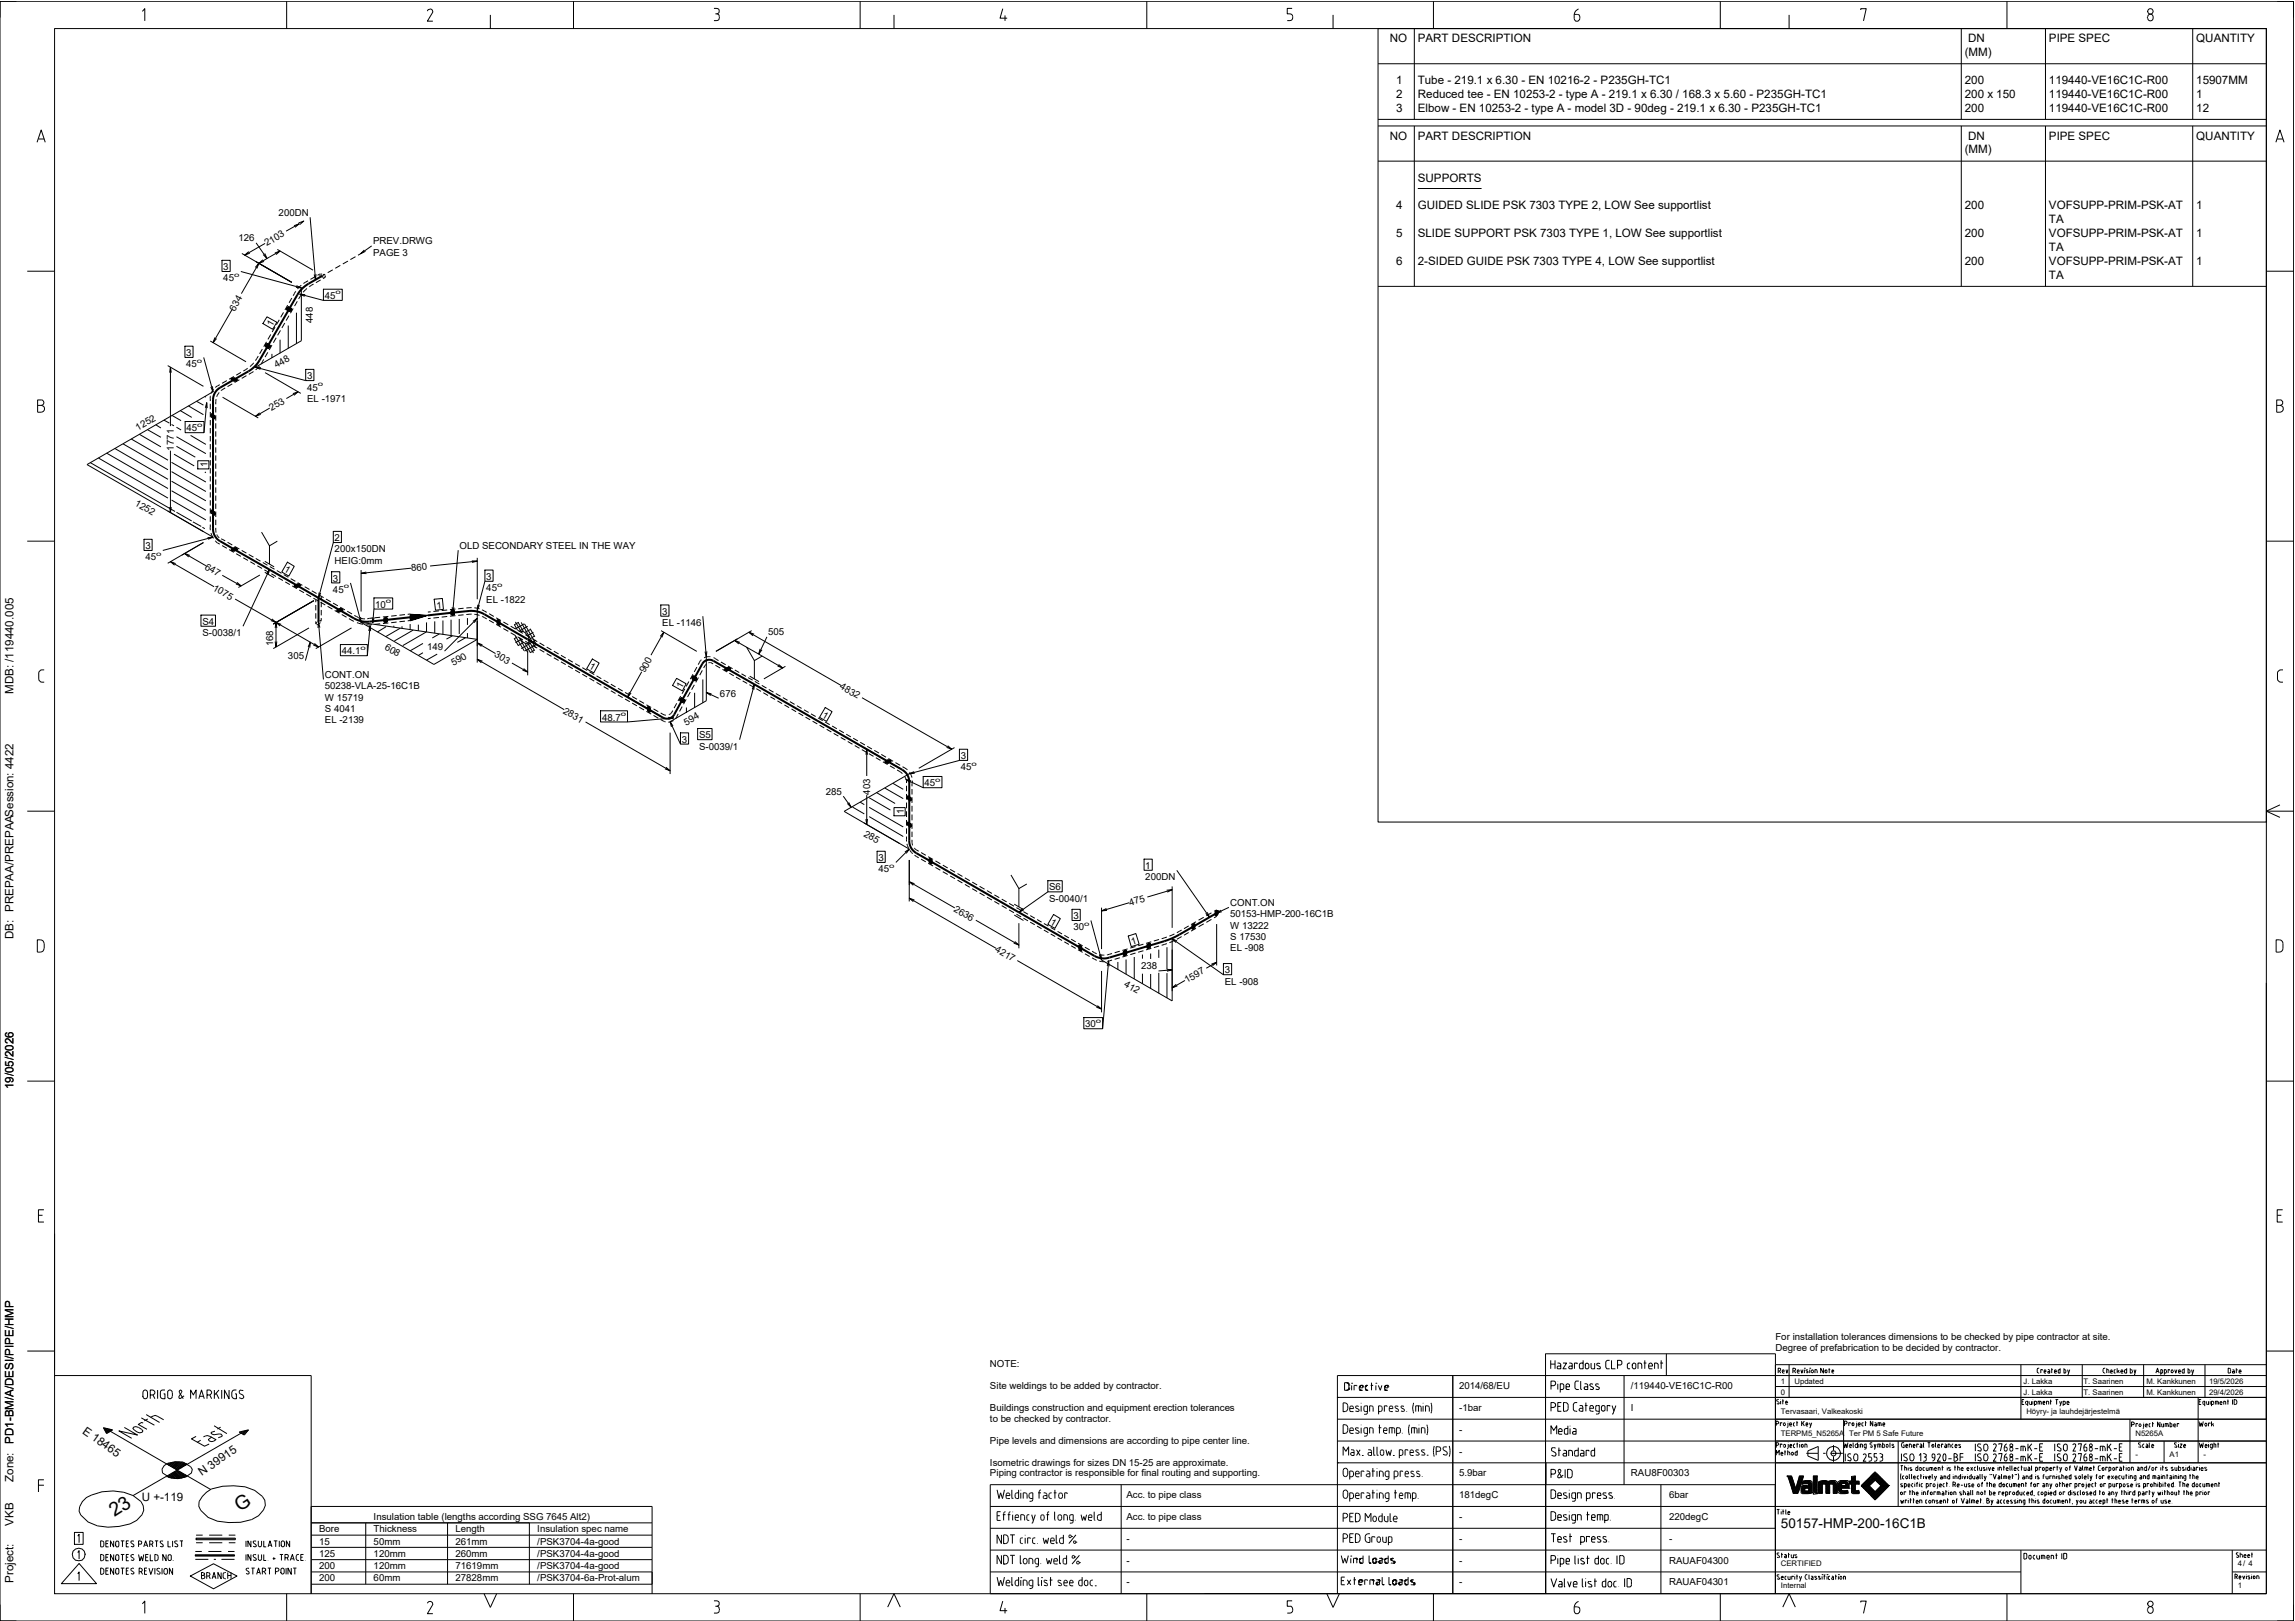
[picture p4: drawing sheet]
<svg xmlns="http://www.w3.org/2000/svg" width="841mm" height="594mm" viewBox="0 0 841 594" stroke-linecap="round" stroke-linejoin="round" font-family="sans-serif">
<defs><g id="words">
<g font-size="7.1">
<text x="42" y="556" transform="rotate(-33 42 556)">23</text>
<text x="87.9" y="554" transform="rotate(-33 87.9 554)">G</text>
</g>
<text font-size="5" x="652.6" y="560">50157-HMP-200-16C1B</text>
<g font-size="4.3">
<text x="5" y="254.2" transform="rotate(-90 5 254.2)">MDB: /119440.005</text>
<text x="5" y="344.2" transform="rotate(-90 5 344.2)">DB: PREPAA/PREPAASession: 4422</text>
<text x="5" y="399.1" transform="rotate(-90 5 399.1)">19/05/2026</text>
<text x="5" y="529" transform="rotate(-90 5 529)">PD1-BM/A/DESI/PIPE/HMP</text>
<text x="5" y="543" transform="rotate(-90 5 543)">Zone:</text>
<text x="5" y="559" transform="rotate(-90 5 559)">VKB</text>
<text x="5" y="580" transform="rotate(-90 5 580)">Project:</text>
</g>
<g font-size="4.2">
<text x="509.3" y="15.5">NO</text>
<text x="519.6" y="15.5">PART DESCRIPTION</text>
<text x="721.2" y="15.5">DN</text>
<text x="750.8" y="15.5">PIPE SPEC</text>
<text x="804.8" y="15.5">QUANTITY</text>
<text x="720" y="20.5">(MM)</text>
<text x="511.6" y="30.8">1</text>
<text x="511.6" y="35.9">2</text>
<text x="519.6" y="30.8">Tube - 219.1 x 6.30 - EN 10216-2 - P235GH-TC1</text>
<text x="519.6" y="35.9">Reduced tee - EN 10253-2 - type A - 219.1 x 6.30 / 168.3 x 5.60 - P235GH-TC1</text>
<text x="720" y="30.8">200</text>
<text x="720" y="35.9">200 x 150</text>
<text x="750.8" y="30.8">119440-VE16C1C-R00</text>
<text x="750.8" y="35.9">119440-VE16C1C-R00</text>
<text x="804.8" y="30.8">15907MM</text>
<text x="804.8" y="35.9">1</text>
<text x="511.6" y="41">3</text>
<text x="519.6" y="41">Elbow - EN 10253-2 - type A - model 3D - 90deg - 219.1 x 6.30 - P235GH-TC1</text>
<text x="720" y="41">200</text>
<text x="750.8" y="41">119440-VE16C1C-R00</text>
<text x="804.8" y="41">12</text>
<text x="509.3" y="51.2">NO</text>
<text x="519.6" y="51.2">PART DESCRIPTION</text>
<text x="721.2" y="51.2">DN</text>
<text x="750.8" y="51.2">PIPE SPEC</text>
<text x="804.8" y="51.2">QUANTITY</text>
<text x="720" y="56.2">(MM)</text>
<text x="519.6" y="66.5">SUPPORTS</text>
<text x="511.6" y="76.7">4</text>
<text x="519.6" y="76.7">GUIDED SLIDE PSK 7303 TYPE 2, LOW See supportlist</text>
<text x="720" y="76.7">200</text>
<text x="750.8" y="76.7">VOFSUPP-PRIM-PSK-AT</text>
<text x="804.8" y="76.7">1</text>
<text x="750.8" y="81.7">TA</text>
<text x="511.6" y="86.9">5</text>
<text x="519.6" y="86.9">SLIDE SUPPORT PSK 7303 TYPE 1, LOW See supportlist</text>
<text x="720" y="86.9">200</text>
<text x="750.8" y="86.9">VOFSUPP-PRIM-PSK-AT</text>
<text x="804.8" y="86.9">1</text>
<text x="750.8" y="91.9">TA</text>
<text x="511.6" y="97.1">6</text>
<text x="519.6" y="97.1">2-SIDED GUIDE PSK 7303 TYPE 4, LOW See supportlist</text>
<text x="720" y="97.1">200</text>
<text x="750.8" y="97.1">VOFSUPP-PRIM-PSK-AT</text>
<text x="804.8" y="97.1">1</text>
<text x="750.8" y="102.1">TA</text>
<text x="30" y="525" transform="rotate(35 30 525)">E 18465</text>
<text x="74" y="541" transform="rotate(-35 74 541)">N 39915</text>
<text x="52" y="550">U +-119</text>
</g>
<g font-size="3.5">
<text x="102.1" y="79.1">200DN</text>
<text x="87.4" y="88.5">126</text>
<text x="136.7" y="89.6">PREV.DRWG</text>
<text x="97.7" y="90.3" transform="rotate(-30 97.7 90.3)">2103</text>
<text x="136.7" y="93.7">PAGE 3</text>
<text x="81.8" y="99">3</text>
<text x="81.8" y="103.1">45</text>
<text x="119" y="109.6">45</text>
<text x="86.1" y="114.2" transform="rotate(-60 86.1 114.2)">634</text>
<text x="99.8" y="120" transform="rotate(-60 99.8 120)">1</text>
<text x="114.6" y="118.4" transform="rotate(-90 114.6 118.4)">448</text>
<text x="68.3" y="130.4">3</text>
<text x="68.3" y="134.6">45</text>
<text x="101.4" y="135" transform="rotate(-30 101.4 135)">448</text>
<text x="112.5" y="138.9">3</text>
<text x="112.5" y="143.1">45</text>
<text x="112.5" y="147.3">EL -1971</text>
<text x="99.5" y="150.6" transform="rotate(-30 99.5 150.6)">253</text>
<text x="50.6" y="157.9" transform="rotate(-30 50.6 157.9)">1252</text>
<text x="68.4" y="158">45</text>
<text x="63.7" y="165.1" transform="rotate(-90 63.7 165.1)">1771</text>
<text x="76.1" y="171.3" transform="rotate(-90 76.1 171.3)">1</text>
<text x="49.2" y="185" transform="rotate(30 49.2 185)">1252</text>
<text x="53.3" y="201.2">3</text>
<text x="122.6" y="198.3">2</text>
<text x="122.6" y="202.4">200x150DN</text>
<text x="168.4" y="201.1">OLD SECONDARY STEEL IN THE WAY</text>
<text x="53.3" y="205.4">45</text>
<text x="74.8" y="208.4" transform="rotate(30 74.8 208.4)">647</text>
<text x="103.9" y="209.4" transform="rotate(30 103.9 209.4)">1</text>
<text x="122.6" y="206.6">HEIG:0mm</text>
<text x="150.8" y="209.4" transform="rotate(-6 150.8 209.4)">860</text>
<text x="122" y="213.1">3</text>
<text x="178.2" y="212.5">3</text>
<text x="77.8" y="216" transform="rotate(30 77.8 216)">1075</text>
<text x="122" y="217.3">45</text>
<text x="178.2" y="216.6">45</text>
<text x="178.2" y="220.8">EL -1822</text>
<text x="137.5" y="222.7">10</text>
<text x="160" y="223.1" transform="rotate(-6 160 223.1)">1</text>
<text x="242.7" y="225.3">3</text>
<text x="74.2" y="229">S4</text>
<text x="74.2" y="233.1">S-0038/1</text>
<text x="242.7" y="229.4">EL -1146</text>
<text x="281.5" y="232.9">505</text>
<text x="100.1" y="236.9" transform="rotate(-90 100.1 236.9)">168</text>
<text x="125.3" y="239.8">44.1</text>
<text x="140.7" y="237.8" transform="rotate(30 140.7 237.8)">608</text>
<text x="156.5" y="238.1">149</text>
<text x="105.5" y="241.6">305</text>
<text x="166.2" y="244.1" transform="rotate(-30 166.2 244.1)">590</text>
<text x="180.9" y="240.5" transform="rotate(30 180.9 240.5)">303</text>
<text x="215.6" y="244.9" transform="rotate(30 215.6 244.9)">1</text>
<text x="119" y="248.4">CONT.ON</text>
<text x="236.3" y="246.8" transform="rotate(-61 236.3 246.8)">900</text>
<text x="119" y="252.6">50238-VLA-25-16C1B</text>
<text x="119" y="256.8">W 15719</text>
<text x="249.9" y="252.5" transform="rotate(-61 249.9 252.5)">1</text>
<text x="263.8" y="255.3">676</text>
<text x="307.6" y="252.2" transform="rotate(30 307.6 252.2)">4832</text>
<text x="119" y="260.9">S 4041</text>
<text x="206.2" y="261.1" transform="rotate(30 206.2 261.1)">2831</text>
<text x="301" y="262.7" transform="rotate(30 301 262.7)">1</text>
<text x="119" y="265.1">EL -2139</text>
<text x="220.6" y="264">48.7</text>
<text x="251.5" y="265.9" transform="rotate(-30 251.5 265.9)">594</text>
<text x="249.8" y="272.1">3</text>
<text x="256.2" y="270.5">S5</text>
<text x="256.2" y="274.7">S-0039/1</text>
<text x="352.1" y="278.1">3</text>
<text x="352.1" y="282.3">45</text>
<text x="302.6" y="291.2">285</text>
<text x="318.9" y="291.3" transform="rotate(-90 318.9 291.3)">403</text>
<text x="338.8" y="288.1">45</text>
<text x="331.2" y="298.4" transform="rotate(-90 331.2 298.4)">1</text>
<text x="316.3" y="306.3" transform="rotate(30 316.3 306.3)">285</text>
<text x="321.9" y="315.5">3</text>
<text x="321.9" y="319.7">45</text>
<text x="419.7" y="318.4">1</text>
<text x="419.7" y="322.6">200DN</text>
<text x="384.5" y="326.3">S6</text>
<text x="349.2" y="333.8" transform="rotate(30 349.2 333.8)">2636</text>
<text x="384.5" y="330.4">S-0040/1</text>
<text x="414.1" y="332" transform="rotate(-17 414.1 332)">475</text>
<text x="450.8" y="332">CONT.ON</text>
<text x="384.6" y="338.5" transform="rotate(30 384.6 338.5)">1</text>
<text x="393.3" y="336.8">3</text>
<text x="393.3" y="340.9">30</text>
<text x="450.8" y="336.2">50153-HMP-200-16C1B</text>
<text x="450.8" y="340.3">W 13222</text>
<text x="414.9" y="346.3" transform="rotate(-17 414.9 346.3)">1</text>
<text x="450.8" y="344.5">S 17530</text>
<text x="364.4" y="348.5" transform="rotate(30 364.4 348.5)">4217</text>
<text x="450.8" y="348.6">EL -908</text>
<text x="418.1" y="355.3">238</text>
<text x="448.8" y="356.7">3</text>
<text x="411.7" y="361.3" transform="rotate(30 411.7 361.3)">412</text>
<text x="434.9" y="360.3" transform="rotate(-30 434.9 360.3)">1597</text>
<text x="448.8" y="360.8">EL -908</text>
<text x="397.7" y="376.4">30</text>
<text x="650.6" y="491.1">For installation tolerances dimensions to be checked by pipe contractor at site.</text>
<text x="650.6" y="495.1">Degree of prefabrication to be decided by contractor.</text>
<text x="362.8" y="501">NOTE:</text>
<text x="362.8" y="509">Site weldings to be added by contractor.</text>
<text x="534.7" y="509">2014/68/EU</text>
<text x="597.6" y="509">/119440-VE16C1C-R00</text>
<text x="362.8" y="517">Buildings construction and equipment erection tolerances</text>
<text x="362.8" y="521">to be checked by contractor.</text>
<text x="534.7" y="517">-1bar</text>
<text x="597.6" y="517">I</text>
<text x="534.7" y="525">-</text>
<text x="362.8" y="529">Pipe levels and dimensions are according to pipe center line.</text>
<text x="534.7" y="533">-</text>
<text x="362.8" y="537">Isometric drawings for sizes DN 15-25 are approximate.</text>
<text x="362.8" y="541">Piping contractor is responsible for final routing and supporting.</text>
<text x="534.7" y="541">5.9bar</text>
<text x="597.6" y="541">RAU8F00303</text>
<text x="412.7" y="549">Acc. to pipe class</text>
<text x="534.7" y="549">181degC</text>
<text x="611.6" y="549">6bar</text>
<text x="136.9" y="557">Insulation table (lengths according SSG 7645 Alt2)</text>
<text x="412.7" y="557">Acc. to pipe class</text>
<text x="534.7" y="557">-</text>
<text x="611.6" y="557">220degC</text>
<text x="116.9" y="561.5">Bore</text>
<text x="136.9" y="561.5">Thickness</text>
<text x="166.9" y="561.5">Length</text>
<text x="196.9" y="561.5">Insulation spec name</text>
<text x="116.9" y="566">15</text>
<text x="136.9" y="566">50mm</text>
<text x="166.9" y="566">261mm</text>
<text x="196.9" y="566">/PSK3704-4a-good</text>
<text x="412.7" y="565">-</text>
<text x="534.7" y="565">-</text>
<text x="611.6" y="565">-</text>
<text x="116.9" y="570.5">125</text>
<text x="116.9" y="575">200</text>
<text x="136.9" y="570.5">120mm</text>
<text x="136.9" y="575">120mm</text>
<text x="166.9" y="570.5">260mm</text>
<text x="166.9" y="575">71619mm</text>
<text x="196.9" y="570.5">/PSK3704-4a-good</text>
<text x="196.9" y="575">/PSK3704-4a-good</text>
<text x="412.7" y="573">-</text>
<text x="534.7" y="573">-</text>
<text x="611.6" y="573">RAUAF04300</text>
<text x="116.9" y="579.5">200</text>
<text x="136.9" y="579.5">60mm</text>
<text x="166.9" y="579.5">27828mm</text>
<text x="196.9" y="579.5">/PSK3704-6a-Prot-alum</text>
<text x="412.7" y="581">-</text>
<text x="534.7" y="581">-</text>
<text x="611.6" y="581">RAUAF04301</text>
</g>
<g font-size="2.8">
<text x="652.6" y="507.1">1</text>
<text x="657.6" y="507.1">Updated</text>
<text x="741.6" y="507.1">J. Lakka</text>
<text x="763.5" y="507.1">T. Saarinen</text>
<text x="786.5" y="507.1">M. Kankkunen</text>
<text x="809.5" y="507.1">19/5/2026</text>
<text x="652.6" y="511">0</text>
<text x="741.6" y="511">J. Lakka</text>
<text x="763.5" y="511">T. Saarinen</text>
<text x="786.5" y="511">M. Kankkunen</text>
<text x="809.5" y="511">29/4/2026</text>
<text x="652.6" y="518">Tervasaari, Valkeakoski</text>
<text x="742.6" y="518">Höyry- ja lauhdejärjestelmä</text>
<text x="652.6" y="526">TERPM5_N5265A</text>
<text x="677.6" y="526">Ter PM 5 Safe Future</text>
<text x="782.5" y="526">N5265A</text>
<text x="782.5" y="534">-</text>
<text x="795" y="534">A1</text>
<text x="807.5" y="534">-</text>
<text x="652.6" y="574">CERTIFIED</text>
<text x="820" y="574">4/ 4</text>
<text x="652.6" y="582">Internal</text>
<text x="820" y="582">1</text>
</g>
<g font-size="2.3">
<text x="85.8" y="101.5">o</text>
<text x="122.9" y="107.9">o</text>
<text x="72.2" y="132.9">o</text>
<text x="116.5" y="141.4">o</text>
<text x="72.3" y="156.4">o</text>
<text x="57.2" y="203.7">o</text>
<text x="126" y="215.6">o</text>
<text x="182.1" y="215">o</text>
<text x="141.4" y="221">o</text>
<text x="132.1" y="238.1">o</text>
<text x="227.5" y="262.4">o</text>
<text x="356" y="280.6">o</text>
<text x="342.7" y="286.4">o</text>
<text x="325.8" y="318">o</text>
<text x="397.3" y="339.3">o</text>
<text x="401.6" y="374.8">o</text>
</g>
</g></defs>
<g fill="none" stroke="#000" stroke-width=".37">
<path d="M0 .5h840.5v593.5h-840.5zM6 .5h-6v6M20 10.5h810.5v573.5h-810.5zM52.2 4.2l.9-1v4.5M105 .5v10M157.6 3.4l-.8 .3-.2 .4M157.6 3.3a.96 .96 0 0 1 .8 1.5l-1.8 3h2M179.7 5.5v5M210.2 .5v10M261.6 3.1h1a1.03 1.03 0 0 1 .9 1.2 1.03 1.03 0 0 1-1.4 .8M262.6 5.1a.82 .82 0 0 1 .9 1M263.5 6.6a.82 .82 0 0 1-.9 1h-1"/>
<path d="M263.6 6.1v.5M315.2 .5v10M327.6 5.5v5M367.5 3.2l-1 3.5h2.6M368.3 5.7v2M420.2 .5v10M473.5 3.1h-1.8v2h1a1.26 1.26 0 0 1 1 1.2 1.26 1.26 0 0 1-1 1.3h-1M488.5 5.5v5M505 10.5h325.5v290.7h-325.5zM505 10.5h325.5M518.3 10.5v33.2M525.3 .5v10"/>
<path d="M576.9 5.3v1.5a1.08 1.08 0 0 0 1.3 .9 1.08 1.08 0 0 0 .7-1.4 .84 .84 0 0 0-.9-1M576.9 5.3h1M578.4 3.3a2.45 2.45 0 0 0-1.5 2.1M630.4 .5v10M655.6 5.5v5M681.9 3.7v-.5h2l-1 4.5M718.7 10.5v33.2M735.4 .5v10M749.6 10.5v33.2M786.9 6.2v.5M787 6.2a1.1 1.1 0 0 1 1.6-.9 1.1 1.1 0 0 1 .3 1.8 .99 .99 0 0 1-1.1 .5 .99 .99 0 0 1-.8-.9M803.5 10.5v33.2"/>
<path d="M834.5 .5h6v6M505 23.4h325.5M13.6 52.1l1.5-4.5 1.5 4.5M14.1 50.9h2.1M505 43.7h325.5M505 46.2h325.5M505 59h325.5M518.3 46.2v58.7M718.7 46.2v58.7M749.6 46.2v58.7M803.5 46.2v58.7M834 52.1l1.5-4.5 1.5 4.5"/>
<path d="M834.5 50.9h2.1M113.6 79.6l2 22.9M519.6 69.1h23.3M10 99.4h10M81.3 95.4h3.1v4.1h-3.1zM88.3 99.5l22.1 6v19.4l-16.8 9.7 18.4 4.9M88.6 92.9l18.3 10.6M91.2 92.2l-1.6 1.3 1.9-.7M93.5 98l1.4-1.5-.8 1.9M93.8 89l4 5.7M96.3 95.2l-1.4 1.3 1.8-.7M97 92.9l.8 1.8-1.4-1.4"/>
<path d="M97.1 89.2l-7.5 4.3M100.7 92.7l1.9-.7-1.5 1.3M101.6 91.4l13.1 7.6M102.6 92l-7.7 4.5-6.4 11.1M107.7 82.7l1.9-.7-1.5 1.3M109.4 81.7l1.9-.7-1.5 1.3M109.6 82l-4.8 2.7M121.9 98.9l-1.8 1M124.7 97.3l-1.8 1M127.5 95.7l-1.9 1M130.3 94.1l-1.9 1M133.5 91.6l-1.4 1.4 1.8-.9"/>
<path d="M136.2 90.1l-5 3.4M830.5 99.4h10M84.9 113.6l-6.8 12M97.8 116.1l3.6 2-1.5 2.6-3.6-2.1zM100.8 119.9l-1.1 1.8M102.3 117.2l-1 1.8M103.9 114.5l-1 1.8M104.3 118.4l-1 1.8M105 112.8l.7-.4 1.1 .7v.7l-.7 .4-1.1-.7zM105.4 111.8l-1 1.8M105.6 119.3v8.4M105.9 115.7l-1 1.8"/>
<path d="M106.9 109.2l-1 1.7M107.4 113l-1 1.8M108.4 106.7l-1 1.7M108.6 104.7l1.8 .8-2-.2M108.6 114.6v11.3M108.9 110.4l-1 1.7M109.8 107.8l8.7 2.3M110.4 104.5l-1.4 1.4M110.5 107.9l-1.1 1.6M111.8 108l-2-.2 1.8 .8M112.5 105.7l-1.4 1.4M112.9 102.9l-1.7 1"/>
<path d="M114.9 104.1l-1.6 1M115.5 101.4l-1.7 1M115.8 100.5l-.2 2-.5-1.9M117.2 100.8l.4 .5M117.2 100.4l-.8 .5M117.5 102.6l-1.7 1M117.9 101.4l.7 .2M118.1 100.4l-.8 .1M118.4 100.5l.6 .3M118.5 106h6.9v4.1h-6.9zM119.2 100.5l-1 .5M119.2 101.6l-.8 .5"/>
<path d="M119.3 101l-.4 .5M505 104.9h325.5M61.5 134l13 7.6M62.2 136.6l.3-2 .3 2M62.5 134.6v21.5M67.8 126.9h2.9v4.1h-2.9zM74.6 131l3.5 12.6-46.2 26.6 46.2 26.6-18.4 4.9M77.1 125l13.1 7.6M78.8 123.7l-.7 1.9 1.2-1.5M83.1 139.5l-1.7 1M84.9 138.5h.9l1.1 .6-.2 .5h-.9l-1.1-.5zM85.7 138l-1.7 1"/>
<path d="M87.7 139.2l-1.7 1M88.3 136.5l-1.7 1M90.1 135.5l-.9 .5M90.3 137.7l-1.7 1M90.8 134.9l-.8 .6M92.9 136.1l-1.7 1.1M93 132.9l-1.4 1.4M94.6 130.5l-1 1.7M95.1 134.1l-1.4 1.4M95.6 134.8l-2-.2 1.8 .8M96.1 127.9l-1 1.7M96.2 132.6l-.6 .8"/>
<path d="M96.6 131.7l-.5 .9M97.1 136.6l13.1 7.6M97.2 126.3l.7-.4 1.1 .7v.7l-.7 .4-1.1-.7zM97.6 125.3l-1 1.7M98.1 129.1l-1 1.7M99.2 122.6l-1 1.8M99.7 126.5l-1.1 1.7M99.7 129.7v1.5M101.2 123.8l-1 1.8M102.6 124.5v5M102.8 121.1l-1.1 1.8M112 135.4h3v4.1h-3z"/>
<path d="M13.8 146.6h1.3a1 1 0 0 1 1 1 1 1 0 0 1-1 .9 1.25 1.25 0 0 1 1.2 1.3 1.25 1.25 0 0 1-1.2 1.3h-1.3zM13.8 148.5h1.3M51.1 159.1l7.9 4.6M54.1 157.5l4.9 2.7M57.1 155.6l1.9 1.2M60.1 153.9l2 1.1M62.9 155.6l.9 .4M63.1 152.3l3.3 1.9M64.7 156.6l1.7 1M66 150.4l4.3 2.6M67.8 154.5h7v4.1h-7zM69.1 148.8l5.4 3.2"/>
<path d="M69.8 159.5l5.6 3.3M72.1 147.1l2.4 1.3M75.1 145.3l.3 .3M75.3 149.4l.5-1.8 .2 1.9M75.8 147.6l-1 11M77.1 148v2M77.1 151v1.9M77.1 153.9v2M77.1 156.8v2M77.1 159.8v1.9M77.1 145v2M77.5 151.6l1.1 .7 .4 .8-.4 .3-1.1-.6-.3-.7z"/>
<path d="M77.9 141.6l.2 2-.9-1.9M78.2 142.6l-.9 1.6M79.1 149.2v2M79.1 152.2v1.9M79.1 155.1v2M79.1 158v2M79.2 146.2l-.1 1.9M80.3 143.8l-.9 1.6M80.5 141l-1.6 1M81.6 145.6l13 7.6M81.7 142.7l-.7 .5M82.5 142.2l-.8 .5"/>
<path d="M85.1 140.7l-1.7 1M95.1 151.3l-1.5 1.2 1.9-.7M98.8 149.5l-5.2 3M107.3 144.3l1.9-.7-1.5 1.3M109.2 143.6l-4.3 2.4M834.3 146.6h1.2a1 1 0 0 1 1 1 1 1 0 0 1-1 .9 1.25 1.25 0 0 1 1.2 1.3 1.25 1.25 0 0 1-1.2 1.3h-1.2zM834.3 148.5h1.2M33.1 169.5l31 17.9M36.1 167.8l25.5 14.7M39.1 166l22.5 13M42.1 164.3l19.5 11.3M45.1 162.6l16.5 9.5"/>
<path d="M48.1 160.9l13.5 7.7M62.5 165.2v22.6M62.9 169.4l12.5 7.2M62.9 172.8l12.5 7.3M62.9 176.3l12.5 7.2M62.9 179.8l12.5 7.2M63.8 166.4l7.4 4.3M64.7 160l10.7 6.2M64.7 163.5l6.9 4M72.5 168.8h4v3h-4zM75.1 172.9l.3 .3M77.1 162.7v2"/>
<path d="M77.1 165.7v1.9M77.1 168.6v2M77.1 171.5v2M77.1 174.5v1.9M77.1 177.4v2M79.1 161v2M79.1 163.9v2M79.1 166.9v1.9M79.1 169.8v2M79.1 172.7v2M79.1 175.7v1.9M79.1 178.6v2"/>
<path d="M10 198.3h10M52.8 197.6h3v4.1h-3zM62.2 185.8l.3 2 .3-2M62.9 183.2l12.5 7.3M64.7 187.7l5.6 3.2M70.7 191.2l3 1.7M74.2 193.2l.9 .5M76.1 197l2-.2-1.8 .8M77.1 180.4v1.9M77.1 183.3v2M77.1 186.3v1.9M77.1 189.2v2"/>
<path d="M77.1 192.2v2.1M77.3 195.3l.9 2M77.5 186.9l1.1 .6 .4 .8-.4 .4-1.1-.6-.3-.8zM78.9 198.1l1.6 1.3M79.1 181.6v1.9M79.1 184.5v2M79.1 187.4v2M79.1 190.4v2M79.1 193.4l.1 1.8M79.4 195.9l.9 1.1M81 197.5l.7 .2M81.4 199.9l1.7 1"/>
<path d="M81.7 197.7l.8 .5M83.4 198.7l1.7 1M95.9 195l2.9 5 2.8-1.7M122.1 194.7h3v4.1h-3zM122.1 198.8l-5.4 20.3M830.5 198.3h10M62.5 205.8l15.9 9.2M64.4 206.5l-1.9-.7 1.5 1.3M66.7 203.4l7.8-4.6-13 7.6M67.7 202.8l7.7 4.5M69.6 203.5l-1.9-.7 1.5 1.3M81.5 210.8l6.9 3.9"/>
<path d="M84 201.4l1.7 1M84.7 201.3l1.1-.6 .9 .1 .2 .5-1.1 .6-.9-.1zM86 200.2l1.7 1M86.1 219.5l15 8.6M86.6 202.9l1.7 1M86.8 213.4l1.6 1.3-1.9-.7M88.6 201.7l1.7 1M89.2 204.4l1.7 1M91.2 203.2l1.7 1M91.7 205.8l1.7 1M93.7 204.6l1.7 1M94.3 207.3l1.7 1"/>
<path d="M95.2 210.7l-7.8 4.6M96.3 206.1l1.7 1M96.9 208.8l1.7 1M97 205.7l3.4 2M97 209.7l3.4 2M97.6 210.3l1.2-1.6-.6 1.9M98.8 200v6.7M98.8 208.7l-9.8 20.8M98.9 207.6l1.7 1M99.4 210.3l1.7 1M101.4 209.1l1.7 1M102 211.8l1.7 .9"/>
<path d="M104 210.6l1.7 1M104.5 213.2l1.7 1M105.3 206l2.5 1.5-2 3.6-2.6-1.5zM106.5 212l1.7 1M107.1 214.7l1.7 1M107.8 214.6l1.1-.6 .9 .1 .2 .5-1.1 .6-.9-.1zM109.1 213.5l1.7 1M109.7 216.2l1.7 1M111.7 215l1.7 1M112.3 217.7l1.7 1M114.3 216.5l1.7 1M114.8 219.2l.9 .5"/>
<path d="M115.7 219.7v1M115.7 219.7l.9 .5M116.8 218l.9 .5M116.9 217.1l-.2 2 .8-1.8M117.7 218.5v1M117.7 218.5l.9 .5M119.5 219.5l1.7 1M121.5 209.5h3v4.1h-3zM128.4 213.6l3.9 14.5M132.3 208.9v15.2M134.2 209.6l-1.9 .5 2 .1M137 219.1h6.9v4.1h-6.9z"/>
<path d="M150.7 208.2l-18.4 1.9M159.1 219.6l3-.3 .4 4-2.9 .3zM167.9 201.6l-2 22.9M172.9 205.5l2 .1-1.9 .5M174.9 204.4v15.2M174.9 205.6l-17.3 1.8M177.7 208.9h3v4.1h-3zM177.7 213l-2.8 10.6v19.2M73.6 225.4h5.4v4.1h-5.4zM99.7 226.8l1.4 1.3-1.9-.7M100.8 230.1l.3-2 .3 2M100.8 235.1l.3 2 .3-2"/>
<path d="M101.1 228.1v9M101.1 228.1l15.6 9M103 228.8l-1.9-.7 1.5 1.3M112.9 237.1l.8-1.8-.2 2M113.2 230.1l-13.1 7.6M113.7 235.3l-1.8 6.8M115 220.1l-14.9 8.6M115.2 235.8l1.5 1.3-1.9-.7M115.7 221.7v2M115.7 224.7v2M115.7 227.7v1M116.2 228l-.4 .6"/>
<path d="M116.6 228.7l-.4 .3-.1-.2M116.7 228.1l1.8 20.9M117 227.3l-.6 .4M117.2 230l-.5-1.9-.2 2M117.3 227.2l.2 .6M117.4 228.1l-.5 .5M117.5 220.7l1.7 1M117.7 220.5v2M117.7 223.5v2M117.7 226.5v1M120.1 222.2l1.7 1M122.1 221l1.7 1"/>
<path d="M122.7 223.7l1.7 1M123.4 223.6l1.1-.6 .9 .1 .2 .5-1.1 .6-.9-.1zM124.7 222.5l1.7 1M124.7 236.2h9.9v4.1h-9.9zM125.2 225.2l1.8 1M127.2 224l1.8 1M127.9 226.7l1.8 1M128.8 230.1l-13.1 7.6M129.8 225.5l1.7 .8M130.8 228.2l2.2 .6M132.1 226.1l.2 2-.8-1.8M132.2 226.6l1.6 .2"/>
<path d="M132.3 228.1l42.6 6.2-15.9 9.2zM135.1 231.2l.5-1.9 .2 2M135.6 229.3l-1 11M136.3 226.5l-1.8 .2M136.3 228.9h-2.1M136.4 226.2l.2 2 .5-1.9M137 223.2l-.4 5M139.3 226.2l-2 .2M139.3 228.6l-2 .2M140.7 226.6l.6-.4 .6 .3v1.3l-.6 .4-.6-.3zM141.3 229.4v.2M141.4 229.7l-3.1 1.9"/>
<path d="M142.3 225.9l-2 .2M142.3 228.3l-2 .2M144.3 229.3v.5M145.3 225.5l-2 .3M145.3 228l-2 .2M146.7 230.2l-5.4 3.1M147.3 229.5v.8M148.4 225.2l-2 .2M148.4 227.6l-2 .2M150.3 228.7v2M150.4 225l-1 .1M150.4 227.4l-1 .1"/>
<path d="M151.4 230.9l-6.9 4M153.3 228.9v2.3M155 235.8l-4.7 2.7M155 239.2l-1.7 1M156.2 231.6l-8.6 5M156.3 228.1v3.5M156.8 225.5l-6.4 .6 2.1-.1-2.1 .4v-.4l2.7-.1-2.7 .6v-.7l3.3 .1-3.3 .8v-1.1l3.9 .2-3.9 1v-1.3l4.5 .2-4.5 1.3v-1.7l5.1 .4-5.1 1.5v-2l5.7 .4-5.7 1.7v-2.2l6.4 .4-6.4 2v-1.3M157.8 224.2l-1 .1M157.8 226.6l-1 .1M159.3 227.7v4.3M160.2 239.7l-3.9 2.2M160.8 223.9l-2 .2"/>
<path d="M160.8 226.3l-2 .2M161 232.3l-2.6 1.5M162.3 227.4v5.1M163.9 223.5l-2.1 .2M163.9 225.9l-2.1 .2M165.3 223.9l.6-.4 .6 .3v1.3l-.6 .4-.6-.3zM165.3 227.1v5.8M165.7 222.5l.2 2 .5-1.9M165.8 233l-2.2 1.2M166.9 223.2l-2 .2M166.9 225.6l-2 .2M168.3 226.8v5.5"/>
<path d="M169.9 225.3l-2 .2M169.9 222.9l-2 .2M170.6 233.7l-3 1.7M171.3 226.5v2.5M171.3 232v1.8M172.9 225l-2 .2M172.9 222.7l-2 .1M173.3 227.7l1.6-1.1-1.1 1.6M173.8 222.7l1.9 .4M173.8 225.1l1.9 .4M174.9 226.6l-12 12M174.9 235.6l6.7 3.9"/>
<path d="M175.1 221.6l-.2 2 .8-1.8M176.6 223.4l1.8 1M176.6 225.9l1.8 .9M176.8 236.3l-1.9-.7 1.5 1.3M179.2 224.9l1.7 1M179.2 227.3l1.7 1M181.8 226.4l1.8 1M181.8 228.8l1.8 1M182.2 227.2l.5-.1 .5 .7v1.2l-.5 .1-.5-.7zM184.5 227.9l1.8 1M184.5 230.3l1.8 1.1M187.1 229.5l1.8 1"/>
<path d="M187.1 231.9l1.8 1M188.4 233.9l1.6 2.8M188.5 228.9l1.2 2.1M188.8 232.9l3.3 5.6M188.9 227.9l2.1 3.6M189.6 233.3l-1.1 .8M189.8 231l1.8 1.1M189.8 233.4l1.8 1M189.9 228.1l1.9 3.3M190.1 228l-1.7 1M190.3 233.7l3.1 5.4M190.8 231.6a2.31 2.31 0 0 1 2.8 1.7 1.73 1.73 0 0 1-.5 2.5 2.72 2.72 0 0 1-2.4-1.8"/>
<path d="M191 234.3l-2.1 1.2M191 228.1l5.3 9.3M191.9 235.4l-2 1.2M192.1 228.6l-3.3 1.9M192.2 228.6l4.3 7.5M192.4 235.7l2 3.5M192.5 232.6l1.7 1M192.5 235l1.7 1M193.4 238.3v9.2M193.4 229.5l-3.1 1.8M193.4 235.7l2.1 3.6M193.9 235l1.9 3.3"/>
<path d="M194.3 230.4l1.7 3M194.4 230.7l-2 1M195.1 234.1l1.8 1M195.1 236.5l1.8 1M195.5 231.7l-2.1 1.2M195.8 233.1l-1.9 1.3M196 238.2l-1.7 1M196.3 234.6l-5.3 3.1M196.5 236.2l-4.3 2.4M197.7 238l1.8 1M197.7 235.6l1.8 1M200.3 237.1l1.8 1"/>
<path d="M200.3 239.5l1.8 1M202.9 238.6l1.8 1M241.9 233.2l1.3-1.5-.6 1.9M242.1 221.7h3v4.1h-3zM242.2 231.1l13.1 7.6M243.2 231.7l-4.6 8.4M257.5 225.8l1.3 14.9v16.1l-13.2 7.7 3.8 8.2M259 238.7l-.2 2-.5-1.9M269.2 234.7l8.8 5M271.1 235.4l-1.9-.7 1.5 1.3M273.5 237.1l2.9 5 2.9-1.7M274.4 231.7l33.8 19.5"/>
<path d="M275.4 231.1l-13.1 7.6 7.9-4.6M276.3 232.4l-1.9-.7 1.5 1.3M278 239.7l8.8 5.1M278.5 237.8l-.5 1.9 1.2-1.6M281 233.4l-3 6.3M16.2 245.5a1.56 1.56 0 0 0-1.9 .7v3.1a1.56 1.56 0 0 0 1.9 .7M174.9 241.6l31.9 18.5M176.8 242.3l-1.9-.7 1.5 1.3M187.6 243l5.8 3.3M191.9 245l1.5 1.3-1.9-.7M202.9 241l1.8 1M205.6 240.1l1.7 1"/>
<path d="M205.6 242.5l1.7 1M208.2 244l1.7 1M208.2 241.7l1.7 1M210.8 243.2l1.7 1M210.8 245.5l1.7 1.1M213.4 244.7l1.7 1M213.4 247.1l1.7 1M216 246.2l1.8 1M216 248.6l1.8 1M217.1 241.5l2.5 1.5-2 3.6-2.6-1.5zM218.6 247.7l1.8 1M218.6 250.1l1.8 1"/>
<path d="M221.2 249.2l1.8 1M221.2 251.6l1.8 1M223.8 250.7l1.8 1M223.8 253.1l1.8 1M226.4 252.2l1.8 1M226.4 254.6l1.8 1M229 254.9l13 7.6M229.1 253.7l1.7 1M229.1 256.1l1.7 1M230.7 253.6l-.7 1.9 1.3-1.5M231.7 255.2l1.7 1M231.7 257.6l1.7 1"/>
<path d="M234.3 256.8l1.7 1M234.3 259.2l1.7 1M235.2 246.2l-5.2 9.3M236.9 258.3l1.7 1M237.3 259.1l.5-.1 .4 .7v1.2l-.4 .1-.5-.7zM239.5 259.8l1.7 1M247.9 248.6l3.5 2-1.3 2.6-3.6-2zM248 257.7l-1 1.8M249.1 256.1l.6-.4 1 .7 .1 .7-.6 .4-1-.7zM249.4 255.1l-.9 1.8M250 258.9l-1 1.8M250.9 252.4l-1 1.8"/>
<path d="M251.4 256.3l-.9 1.8M251.5 259.3v2M252.4 249.7l-1 1.8M253 253.6l-1 1.8M253.5 248.1l.7-.4 1 .7 .1 .7-.7 .4-1-.7zM253.9 247.1l-.9 1.8M254.4 250.9l-1 1.8M254.5 253.9v5.5M255.4 244.4l-1 1.8M255.9 248.3l-.9 1.8M257 241.7l-1.1 1.9M257.4 245.7l-1 1.7"/>
<path d="M257.5 249v8.6M258.3 243.9l-.4 .9M258.8 253.8l4.5 2.1M258.9 243.3l-.5 .6M260.3 240.6l-2.3 .4M260.4 242.8l-.8 .1M260.4 242.8l.9 .5M260.7 254.3l-1.9-.5 1.6 1.1M261.5 240.9v.1M261.5 241l1.8 1.1M262.2 243.8l1.7 1M264.2 242.6l1.7 1"/>
<path d="M264.8 245.3l1.7 .9M265.5 245.2l1.1-.6 .9 .1 .2 .5-1.1 .6-.9-.1zM266.8 244.1l1.7 .9M267.3 246.7l1.6 .9M269.3 245.5l1.6 .9M269.7 248.1l1.7 1M271.7 246.9l1.7 1M272.2 249.5l1.6 .9M274.2 248.3l1.6 .9M274.6 250.9l1.7 1M274.7 247.8l3.4 2M275.6 252.6l.8-1.8-.2 2"/>
<path d="M276.4 250.8l-5.4 20.3M276.4 242.1v6.7M276.6 249.7l1.7 1M277.2 252.4l1.7 1M279.2 251.2l1.7 .9M279.7 253.8l1.7 1.1M281.7 252.7l1.7 1M282.3 255.3l1.7 1M284.3 254.1l1.7 1M284.9 256.8l1.7 1M285.3 243.5l1.5 1.3-1.9-.7M286.9 255.6l1.7 1"/>
<path d="M287.5 258.3l1.7 1M287.8 244.2l-7.9 4.6M289.5 257.1l1.7 1M290 259.8l1.7 1M292 258.6l1.7 1M302.4 259.3l2.5 1.5-2 3.6-2.6-1.5zM315.9 255.7l32.9 18.9M836.6 245.5a1.5 1.5 0 0 0-2 1.1l.1 2.7a1.6 1.6 0 0 0 1.9 .7M214.6 264.6l31 17.8M220.1 260.5h9.9v4.1h-9.9zM236.9 260.7l1.7 1M239.5 262.2l1.7 1"/>
<path d="M242.1 261.3l1.9 .8M242.1 263.7l1.8 .8M243.9 264.5h.1M244.8 262.9l2 .2-1.9 .5M245.6 268.5v15.1M246 261.3l-.9 .6M246.5 260.4l-.5 .9M246.6 266.1l-1-1.6 .4 1.9M246.8 264l-1.9 .6M246.8 263.1l-16.8 1.5M248.5 261.6l-.9 1.7M249.4 268.5h2.9v4.2h-2.9z"/>
<path d="M255.6 267h5.3v4.1h-5.3zM292.6 261.3l1.7 1M294.6 260.1l1.7 1M295.2 262.8l1.7 1M297.2 261.6l1.7 1M297.8 264.3l1.7 1M299.8 263.1l1.7 1M300.3 265.8l1.8 1M302.3 264.6l1.8 1M302.9 267.2l1.8 1M304.9 266l1.8 1M305.5 268.8l1.7 .9"/>
<path d="M307.5 267.5l1.7 1M308.1 270.2l1.7 1M310.1 269l1.7 1M310.7 271.7l1.7 1M312.7 270.5l1.7 1M313.2 273.2l1.7 1M315.2 272l1.7 1M315.8 274.7l1.7 1M316.6 273.9l13.1 7.6M317.3 276.6l.3-2 .3 2M317.6 274.6v9.8M317.8 273.5l1.7 1"/>
<path d="M318.4 276.2l1.7 1M320.4 275l1.7 1M321 277.7l1.7 .9M323 276.5l1.7 1M323.5 279.2l1.8 1M324.3 279.1l1.1-.7 .9 .1 .2 .6-1.1 .5-.9-.1zM325.5 278l1.8 1M328.1 279.4l1.8 1M347.3 273.3l1.5 1.3-1.9-.7M349.8 273.9l-13.1 7.6M351.6 274.6h3v4h-3zM351.6 278.6l-18.4 4.9-23.9 13.8 23.9 13.8-4.9 4.9"/>
<path d="M10 297.2h10M244 281.2l1.6 1.2-1.9-.7M309 291.7l2.9 4.1M311 294l.9 1.8-1.4-1.4M312.4 295.7l4.3 2.5M315.2 293.9l1.5 .9M317.6 291.3v10.8M318.5 292.3l7.8 4.5M318.5 295.8l12.5 7.2M318.5 299.2l12.5 7.3M321.2 290.4l6.8 4M324.2 288.8l6.8 3.8"/>
<path d="M326.1 280.6l1.8 1M327.2 287l3.8 2.2M327.6 295.9h4.1v3h-4.1zM328.7 282.2l.9 .4M329.6 282.6l1.1 .9M330.7 281l1.8 1.1M331.6 284.6l.6 1.3v1M332 285.6l6.3 3.1M332.2 287.9v2M332.2 290.9v2.1M332.2 294.1v2.1M332.2 297.3v2.1"/>
<path d="M332.3 292l.4-.4 1 .6 .4 .9-.4 .3-1-.6zM333.3 282.9l.9 2M333.9 286.1l-1.9-.5 1.6 1.2M334.2 289.1v2M334.2 292.1v2.1M334.2 295.3v2.1M334.2 298.5v2.1M334.3 286l-.1 2.1M335 282.7l-1.8 .8 2-.1M338.3 284.5h6.9v4.2h-6.9zM830.5 297.2h10M830.5 297.2l5 2.3"/>
<path d="M835.5 294.9l-5 2.3M317.3 300.1l.3 2 .3-2M321.4 311.9h3v4.1h-3zM331.6 312.2l1.6-1.1-1.1 1.6M332.2 300.5v2M332.2 303.5v2M332.2 306.5v1.9M332.3 301.6l.4-.4 1 .6 .4 .8-.4 .4-1-.6zM332.3 309.2l.6 1.6M333.2 315.1v15.2M333.4 311.5l1.1 1.3M334.2 301.7v2"/>
<path d="M334.2 304.7v2M334.2 307.7l.2 2.1M335 310.7l1.7 1.2M335.1 313.4l1.6 .9M337.5 312.4l1.8 1M337.5 314.8l1.8 1M340.1 316.3l1.8 1M340.1 313.9l1.8 1M340.5 314.7l.5-.1 .5 .7v1.2l-.5 .1-.5-.7zM342.8 315.5l1.8 1M342.8 317.9l1.8 1M345.5 317l1.8 1.1"/>
<path d="M345.5 319.4l1.8 1M348.2 318.6l1.8 1M419.2 314.8h3v4.1h-3zM431.2 318.9l12 17.2M333.2 329.1l31.8 18.4M333.2 323.1l16.7 9.6M335.1 323.8l-1.9-.7 1.5 1.3M335.1 329.8l-1.9-.7 1.5 1.3M348.2 321l1.8 1M350.9 320.1l1.8 1.1M350.9 322.5l1.8 1.1M353.6 321.7l1.8 1"/>
<path d="M353.6 324.1l1.8 1M356.3 323.2l1.8 1.1M356.3 325.6l1.8 1.1M357.6 337.2l15.8 9.1M359 324.8l1.8 1M359 327.2l1.8 1M361.7 326.4l1.8 1M361.7 328.8l1.8 1M364.4 327.9l1.8 1M364.4 330.3l1.8 1M367.1 329.5l1.8 1M367.1 331.9l1.8 1"/>
<path d="M369.8 331l1.8 1.1M369.8 333.4l1.8 1.1M370.5 320.6l2.9 5 2.9-1.7M371.7 331.3l3.4 2M371.7 335.3l3.4 2M372.5 335l1.7 1M372.5 332.6l1.7 1M373.4 325.6v6.7M373.4 338.3v9.2M374.8 332.9l-1.4 1.4 1.8-.9M375 336.5l1.7 .9M375 334.1l1.7 .9"/>
<path d="M377.5 335.5l1.7 1M377.5 337.9l1.7 1M380 336.9l1.7 1M380 339.4l1.7 .9M382.5 338.4l1.7 1M384 322.7h5.3v4.1h-5.3zM384 326.8l-10.6 7.5M385 339.8l1.7 1M386.1 335.1l2.5 1.5-2 3.6-2.6-1.5zM392.9 333.2h3v4.1h-3zM399.8 337.3l3.9 14.5 25.8 15v-22.8l18.8 13.2M403.7 332.6v15.2"/>
<path d="M405.5 332.9l-1.8 .9 2-.2M413.7 330.8l-10 3M427.5 326.2l2-.2-1.8 .9M429.5 324.8v15.2M429.5 326l-9.1 2.7M435.6 339.3l-1.7 1M437.3 338.5l.5 .1v1.2l-.5 .7-.5-.1v-1.2zM438.3 337.8l-1.8 1M441.1 336.1l-1.9 1.1M441.1 338.5l-1.9 1.1M442.4 334.3l.8 1.8-1.4-1.4M443.9 334.5l-1.8 1.1"/>
<path d="M443.9 336.9l-1.8 1.1M445.8 333.6l.5 .1v1.2l-.5 .7-.5-.1v-1.2zM445.8 333.4l-.9 .6M445.8 335.8l-.9 .5M445.8 338.6v15.2M447.4 333.5l-1.6 1.1 1.9-.5M450.3 332.5l-4.5 2.1M13.7 344.4h1.1a1.4 1.4 0 0 1 1.4 1.3v1.8a1.4 1.4 0 0 1-1.4 1.4h-1.1zM371.9 345l1.5 1.3-1.9-.7M372.8 352l30.9 17.8M382.5 340.8l1.7 1M385 342.2l1.7 1"/>
<path d="M387.5 341.3l1.7 .9M387.5 343.7l1.7 .9M390 342.7l1.7 1M390 345.1l1.7 1M392.5 344.2l1.7 .9M392.5 346.6l1.7 .9M395 345.6l1.7 1M395 348l1.7 1M395.4 346.4l.5-.1 .5 .7v1.2l-.5 .1-.5-.7zM397.6 347.1l1.7 1M397.6 349.5l1.7 1M400.2 348.6l1.7 .9"/>
<path d="M400.2 351l1.7 .9M402.8 349.8l1.9 .2M402.8 352.2l1.9 .2M403.5 349.8l.2 2-.8-1.8M403.7 355.8v15.2M405.7 354l.6-1.9 .2 2M406.3 352.1l-2.3 24.9M407.5 349.4l-1.9 .5M407.5 351.8l-1.9 .5M409.6 352.5v2.8M410.4 348.6l-1.9 .5M410.4 351l-1.9 .5"/>
<path d="M411.6 348.8l.7-.6 .6 .2v1.2l-.6 .6-.7-.2zM412.6 351.6v5.4M413.2 347.7l-1.9 .6M413.2 350.1l-1.9 .6M413.4 343l2.8-.9 1.2 3.9-2.9 .9zM415.6 350.7v8M416.1 346.8l-1.9 .6M416.1 349.2l-1.9 .6M418.7 349.8v1.5M418.7 356.8v3.7M419 346l-1.9 .6M419 348.4l-1.9 .5"/>
<path d="M420.9 345.6l.7 .2v1.2l-.7 .6-.6-.2v-1.2zM421.7 349.4v2M421.7 356.9v5.3M421.9 345.1l-1.9 .6M421.9 347.5l-1.9 .6M424.6 348v3M424.6 356.5v7.5M424.7 344.3l-1.9 .5M424.7 346.7l-1.9 .5M427.5 355.2l2 .2-1.9 .5M427.6 343.4l-1.9 .6M427.6 345.8l-1.9 .6"/>
<path d="M427.6 347.1v8M427.6 356.6v9.1M429.5 355.4l-5 .4M430.4 342.2l-1.9 .8M430.4 344.6l-1.9 .8M431.3 344.8l-1.8-.8 1.4 1.4M433 340.8l-1.7 1M433 343.2l-1.7 1M434.2 359.3l-4.7 2.7M435.6 341.7l-1.7 1M438.3 340.2l-1.8 1M443.9 353.3l1.9-.7-1.5 1.3"/>
<path d="M445.8 352.6l-3.8 2.2M448.3 353.1h3v4.1h-3zM834.1 344.4h1.1a1.36 1.36 0 0 1 1.4 1.3v1.8a1.36 1.36 0 0 1-1.4 1.4h-1.1zM397.2 372.9h6.8v4.1h-6.8zM402.1 368.5l1.6 1.3-1.9-.7M431 360.7l-1.5 1.3 1.9-.7M830.5 360.2v139.9M10 396.2h10M830.5 396.2h10M14.1 445.3h1.5M16.1 443.3h-2v4.5h2M20 452.1v50"/>
<path d="M834.5 445.3h1.5M836.5 443.3h-2v4.5h2M10 495.1h10M568.3 498.5v3.1M568.3 499.9h1.5M569.8 498.5v3.1M570.7 499.5l.9 .1 .4 .4v1.6h-.8a.5 .5 0 0 1-.6-.5 .5 .5 0 0 1 .6-.5h.8M572.7 499.5h1.4l-1.4 2.1h1.4M575.1 499.5l.9 .1 .1 .3v1.7h-.9a.51 .51 0 0 1-.3-.6 .51 .51 0 0 1 .4-.4h.8M578 499.9v-.4h-1v2.1M580.1 498.5v3.1h-1.1l-.2-.6 .1-1.3 1.2-.2M580.9 499.9l.1-.1a.71 .71 0 0 1 .8-.2 .71 .71 0 0 1 .4 .6v.9l-.4 .5a.63 .63 0 0 1-.6-.1 .63 .63 0 0 1-.3-.6z"/>
<path d="M583 499.5v1.7l.4 .4h1v-2.1M586.4 499.7a.67 .67 0 0 0-.8-.2 .67 .67 0 0 0-.5 .7l1.3 .7a.55 .55 0 0 1-.1 .7 .55 .55 0 0 1-.8 0l-.4-.1M589.8 498.5h-.8l-.6 .6 .1 2.1 .3 .4h1M590.5 498.5v3.1h1.4M597.3 499.5l-.7 .1-.3 .4v1.2l.3 .4h.7M598.3 499.8a.6 .6 0 0 1 .8-.3 .6 .6 0 0 1 .3 .7v.7a.66 .66 0 0 1-.6 .7 .66 .66 0 0 1-.7-.7zM602.3 499.5h1M602.7 498.5v3.1M608.4 499.5h1M608.7 498.5v3.1M610.6 496.1v8M830.5 495.1h10"/>
<path d="M20 504.1h94v79.9M51.8 519.6l4.8 2.6M52.7 509.6a.83 .83 0 0 1 .9-.2 .83 .83 0 0 1 .5 .9v1.4a.85 .85 0 0 1-.9 .9 .85 .85 0 0 1-.8-.9v-1.4zM53.6 518.4l4.9 2.9M54.2 520l-1.3 .7M55.1 511.2h.8a.91 .91 0 0 0 .9-.9 .91 .91 0 0 0-.9-.9h-.8v3.2M55.2 519.4l1.7-.7 3.1 1.6M56.1 511.2l.7 1.4M57.8 509.4v3.2M60.5 509.4l-1.3 .1a2.39 2.39 0 0 0 0 2.9l1.3 .2v-1.8h-.5M63.1 510.3a.82 .82 0 0 0-.8-1 .82 .82 0 0 0-.8 1v1.4a.82 .82 0 0 0 .8 .9 .82 .82 0 0 0 .8-.9M63.2 510.3v1.4"/>
<path d="M65.7 510.2l1.5 2.4M65.8 510.2l-.1-.3 .5-.5 .5 .5-1.1 1.9 .1 .6h.6l1.2-.9M69.8 512.6v-3.2l1 1.8 1-1.8v3.2M72.9 512.6l1-3.2 1 3.2M73.2 511.7h1.3M75.9 511.2l1.2-.1a.91 .91 0 0 0 .5-1 .91 .91 0 0 0-.8-.7h-.9v3.2M76.9 511.2l.6 1.4M78.6 509.4v3.2M79.2 510.6l1 2M80.2 509.4l-1.6 1.9M81.2 509.4v3.2M83.9 509.4v3.2l-1.7-3.2v3.2"/>
<path d="M86.6 509.4l-1.1 .1-.6 .8 .2 1.8 .7 .5h.8v-1.8h-.5M88.4 509.4a.75 .75 0 0 0-.7 .5 .75 .75 0 0 0 .3 .9l.9 .4 .5 .7-.1 .3a1.01 1.01 0 0 1-1.7 0M88.4 509.5l.8 .1M490.1 512.1h.1M490.1 512.1h340.4M492.2 517.3h.1M492.2 514.1l1.4 .3 .3 .7-.3 1.9-.6 .3h-.8zM493.4 509.5h.1M493.4 506.7h.1M493.4 506.7h-.7v2.8h.7M493.4 506.7l.3 .1M493.7 506.8h.1"/>
<path d="M493.7 506.8l.2 .1M493.8 509.4h.1M493.8 509.4l-.4 .1M493.9 506.9h.1M493.9 506.9l.3 .3M494.1 509.2h.1M494.1 509.2l-.3 .2M494.2 508.9h.1M494.2 507.2h.1M494.2 508.9l-.1 .3M494.2 507.2l.1 .4M494.3 508.7h.1"/>
<path d="M494.3 507.6h.1M494.3 508.7l-.1 .2M494.3 507.6v1.1M494.6 516.2h1.4l-.2-.8-.5-.2-.5 .2-.2 1.4 .1 .4 1.3 .1M495.3 506.9h.1M495.3 507.7v1.8M497.2 508v-.3h-1v1.8M497.9 515.4l-.7-.2-.5 .5 1.1 .7 .2 .7-.3 .2-1-.2M498.1 508.3h.1M498.1 508.3l.1 1M498.2 509.3h.1M498.2 508.1h.1"/>
<path d="M498.2 509.3l.2 .2M498.2 508.1l-.1 .2M498.4 509.5h.1M498.4 507.8h.1M498.4 509.5h1M498.4 507.8l-.2 .3M498.6 509.5h.1M498.6 507.7h.1M498.6 507.7h.4M498.6 507.7l-.2 .1M498.8 507.7h.1M498.8 514.1v.2"/>
<path d="M498.8 515.2v2.1M499 507.7h.1M499 507.7l.3 .2M499.3 507.9h.1M499.3 507.9l.1 .3M499.4 508.2h.1M499.4 508.2v.4h-1.3M500.3 508.2h.1M500.3 508.2l.1 .9M500.4 509.3h.1M500.4 509.1h.1M500.4 508h.1"/>
<path d="M500.4 509.3l.3 .2M500.4 509.1v.2M500.4 508l-.1 .2M500.6 507.7h.1M500.6 507.7h.7M500.6 507.7l-.2 .3M500.7 509.5h.1M500.7 509.5h.6M500.9 509.5h.1M501.1 517.3l-1.2-.2-.1-1.3 .5-.6h.8v2.5l-.2 .5-1 .1M501.9 517.3v-2.1l1.2 .2 .1 1.9M502.3 507.7h.9"/>
<path d="M502.6 506.7v2.8M504.2 506.9h.1M504.2 507.7v1.8M505.1 507.7l.7 1.8 .6-1.8M505.2 517.3h.7l.6-.6v-.9l-.6-.6h-.7v3.1M507.4 509.3h.1M507.4 508.3h.1M507.4 508.1h.1M507.4 509.3l.2 .2M507.4 508.1v1.2M507.6 509.5h.1M507.6 507.8h.1"/>
<path d="M507.6 509.5h1M507.6 507.8l-.2 .3M507.8 509.5h.1M507.8 507.7h.1M507.8 507.7h.5M507.8 507.7l-.2 .1M508.1 507.7h.1M508.3 507.7h.1M508.3 515.5v-.3h-1v2.1M508.3 507.7l.2 .2M508.5 507.9h.1M508.5 507.9l.1 .3"/>
<path d="M508.6 508.2h.1M508.6 508.2v.4h-1.2M509.1 516.2h1.3l-.1-.8-.5-.2-.5 .2-.2 1.4 .2 .4 1.1 .1M512.4 515.4l-.7-.2-.4 .1-.1 .4 1.1 .7 .2 .7-.3 .2-.9-.2M514.5 515.4l-.7-.2-.4 .5 1.1 .7 .1 .7-.3 .2-.9-.2M515.5 517.1v.2M518 514.1l-.3 1.5 .3 2.3M518.8 517.3v-2.1l1.9 .2 .1 1.9M519.8 515.2v2.1M521.5 514.1v.2M521.5 515.2v2.1M522.4 517.3v-2.1l1.2 .2 .2 1.9"/>
<path d="M524.4 514.1l.3 1.5-.3 2.3M532.4 504.1v79.9M566.4 504.1v79.9v-87.9h84.2v87.9h-287.7v-40h287.7M568.4 507.8h.9a.85 .85 0 0 0 .8-.9 .85 .85 0 0 0-.8-.8h-.9v3.1M568.4 515.8h.9a.9 .9 0 0 0 .8-.9 .9 .9 0 0 0-.8-.9h-.9v3.2M570.8 506.1v.1M570.8 507.1v2.1M570.8 515.4h1.1M571.7 509.2h.9l.5-.5v-1.1l-.5-.5h-.9v3.2M572.2 514h-1.4v3.2h1.4M573.6 517.1a.88 .88 0 0 0 1-.9l-.2-1.8-.5-.4h-.9v3.2h.6M573.9 508.2h1.2a.76 .76 0 0 0 0-.8 .76 .76 0 0 0-.8-.3l-.4 .6 .1 1.4 1.1 .1"/>
<path d="M577.3 517.2h.7M578 514h-.9l-.6 .6v1.9l.5 .6h.3M578.6 506.1h-1.1l-.4 .6 .1 2.1 .6 .4h.8M578.9 515.1h.9l.2 .6v1.5h-.9M579.2 506.1v2.9l.5 .2M580 516.1h-1a.51 .51 0 0 0-.3 .5 .51 .51 0 0 0 .4 .5M580.7 507.1h.6l.5 .5v1.6l-1-.1a.5 .5 0 0 1-.2-.5 .5 .5 0 0 1 .3-.4h.9M580.8 515.1h.9M581.1 514v3.2M582.6 515.8v.8M582.6 516.6l.2 .5h.3M582.6 515.8a.69 .69 0 0 1 .9-.7 .69 .69 0 0 1 .4 1h-1.3"/>
<path d="M583.1 517.2h.8M583.7 507.3a.68 .68 0 0 0-.7-.3 .68 .68 0 0 0-.4 .6l1.2 .8 .1 .4a.73 .73 0 0 1-.5 .5 .73 .73 0 0 1-.8-.3M585.8 507.3a.62 .62 0 0 0-.7-.2 .62 .62 0 0 0-.4 .6l1.2 .7a.68 .68 0 0 1-.3 .8 .68 .68 0 0 1-.9-.2M586 517.2l-1.2-.2v-1.8l1.2-.1v2.7l-.4 .4h-.8M586.9 515.3l.4-.2a.61 .61 0 0 1 .9 .7v.7a.66 .66 0 0 1-.7 .7 .66 .66 0 0 1-.7-.7zM589.9 515.4v-.3h-1v2.1M590.7 515.1l.7 2.1M592.1 515.1l-1 3.1h-.4M592.7 500.2h.8a.85 .85 0 0 0 .8-.9 .85 .85 0 0 0-.8-.8h-.8v3.1M595.1 504.1v39.9M600.2 501.6v-2.1l1.2 .2 .2 1.9M604.1 500.6h1.4a.74 .74 0 0 0-.4-1.1 .74 .74 0 0 0-1 .7l.1 1.2 1.3 .2"/>
<path d="M606.3 501.6v-2.1l1 .1 .3 .4v1.6M650.6 500.1h179.9v12M650.6 512.1v16M650.6 508.1h179.9M651.3 513.6l.5 .2M651.4 512.9l-.3 .2 .2 .4M651.4 512.8l.4 .1M651.6 502.4h.5l.4 .8M651.8 513.9v.6l-.7-.1M652.1 502.3l.3-.1v-.7l-.8-.1v1.8M652.5 512.8v.1M652.5 513.4v1.2"/>
<path d="M653.1 513.4h.6M653.2 502.8l.2 .3M653.3 512.8v1.8M653.4 503.2h.5M653.8 502.4l-.1-.3h-.5l-.1 .7M653.9 502.4l-.8 .1M654.4 514.3l.2 .3h.5M654.5 501.9l.3 1.3 .4-1.3M655 513.8l-.4-.4-.3 .9M655.1 513.8v.2h-.8M655.6 500.1v12M657 502.4h.5"/>
<path d="M657.5 502.3l.5-.6-1-.3v1.8M657.6 502.4l.4 .8M658.8 503.2h.6M659.3 502.4l-.3-.4a.71 .71 0 0 0-.3 1.1h.1M659.4 502.4l-.8 .1M659.9 501.9l.4 1.3 .4-1.3M661.2 501.4h.1M661.2 501.9v1.3M661.9 503l.5 .1M662.5 502.1l-.4-.2-.3 .3 .7 .4-.2 .5M663.2 501.4h.1M663.2 501.9v1.3"/>
<path d="M663.7 502.4v.4M663.8 502.4l.4-.4 .3 .4M663.8 502.8l.4 .3 .3-.3M664.6 502.4v.4M665.8 502.3l-.2-.4h-.5v1.3M665.9 502.3v.9M668.2 501.4v1.8l-1-1.8v1.8M668.9 502.1h.5l.1 .3-.3 .7-.4-.3zM670.1 501.9h.6M670.3 501.4v1.8M671.3 502.5l.7-.1-.6-.3-.1 .7 .3 .3M671.6 503.2h.4"/>
<path d="M740.6 500.1v19.9M740.9 513.7h.6M741.7 512.9h-.8v1.8h.8M742.2 513.8v.5M742.4 513.8l.6-.3v1.7M742.4 514.3l.3 .4h.3M743.6 513.5v.8M744.5 513.5v1.2h-.6l-.3-.4M744.9 512.9v.1M744.9 513.5v1.2M746.3 513.8l-.8-.3v1.7M746.3 514.3l-.4 .4h-.4"/>
<path d="M746.4 513.8v.5M746.9 503.2h.4M747.3 501.4l-.7 .1-.1 .3v.9l.4 .4M747.4 513.5v1.2M747.9 513.8l-.3-.3h-.8v1.2M748 513.8v.9M748.4 502.2v-.3h-.6v1.3M748.6 514.1h.7l-.1-.5h-.5l-.1 .8 .7 .3M749.1 502.6h.6l-.1-.5h-.4l-.1 .8 .6 .3M749.9 514.7v-1.2l.7 .1 .1 1.1M750.4 501.9l.7 .4M751.1 502.3v.9l-.7-.1v-.5h.7"/>
<path d="M751.2 513.5h.6M751.4 512.9v1.8M751.7 501.9h.5M751.8 501.4v1.8M753.2 512.9h1M753.5 502.4l-.1-.3h-.4l-.2 .8 .8 .3M753.6 502.4v.2h-.8M753.6 512.9v1.8M754.7 513.5l.4 1.2M754.9 501.4v1.8l-.7-.1v-1l.7-.2M755.5 513.5l-.8 1.7M756 514.7h.5l.3-.4-.3-.8h-.5v1.7"/>
<path d="M756.3 501.4v1.8h.4l.3-.9-.3-.4h-.4M757.6 501.9l.4 1.3M758.1 513.8l-.6-.2-.1 .8 .3 .3h.5M758.2 513.8v.3h-.8M758.4 501.9l-.8 1.9M763 500.1v12M770.6 501.8v.9M770.7 502.7l.4 .4M771.1 503.2h.3M771.4 501.4l-.6 .1-.1 .3M772 501.9h.4l.3 .4M772 501.4v1.8"/>
<path d="M772.8 502.3v.9M774 502.4l-.1-.3h-.4l-.1 1 .7 .1M774.1 502.4v.2h-.7M775.2 501.9l-.5 .2v1l.5 .1M775.8 501.4v1.8M776.2 502.4l.4 .8M776.6 502.2l-.8 .4M777.1 502.4v.5M777.2 502.9l.2 .3h.6M777.2 502.4l.3-.4 .4 .4M778 502.4v.2h-.9M779.3 501.4v1.8h-.5l-.3-.9 .3-.4h.5"/>
<path d="M780.6 501.4v1.8l.7-.1v-.3M780.6 501.9h.4l.3 .4M781.4 502.3v.5M782 501.9l.3 1.3M782.7 501.9l-.5 1.9h-.2M785.5 500.1v12M790 503.2l.6-1.8 .6 1.8M790.2 502.6h.8M791.8 503.2h.4l.3-.4-.3-.9h-.4v1.9M793.8 502.3l-.3-.4h-.4v1.9M793.8 502.8v.3l-.7 .1M793.9 502.3v.5"/>
<path d="M795 502.2v-.3h-.5v1.3M796.3 502.4l-.3-.4-.4 .4 .1 .6 .3 .1 .3-.3M796.4 502.4v.4M796.9 501.9l.4 1.3 .4-1.3M799 502.4l-.3-.4-.3 .1-.1 .8 .2 .3h.6M799.1 502.4v.2h-.8M799.6 502.3v.5M800.4 501.4v1.8h-.5l-.2-.4M800.4 501.9h-.5l-.2 .4M801.8 501.4v1.8h.4l.3-.9-.3-.4h-.4M803.1 501.9l.3 1.3M803.9 501.9l-.6 1.9h-.2"/>
<path d="M805.5 512.1v23.9M805.8 513.7h.6M806.6 512.9h-.8v1.8h.8M807.9 514.7h-.4l-.3-.4 .3-.8h.4v1.8M808 500.1v12M808.5 513.5v.8M809.3 513.5v1.2h-.4l-.3-.4M809.9 512.9v.1M809.9 513.5v1.2M811.1 513.8l-.2-.3h-.5v1.8M811.1 514.3l-.2 .4h-.5M811.2 513.8v.5"/>
<path d="M812.4 513.5v1.2M812.9 513.8l-.3-.3h-.8v1.2M813 513.8v.9M814.2 513.9l-.5-.2-.2 .7 .8 .3M814.3 513.9v.2h-.8M814.9 514.7v-1.2l.6 .1 .1 1.1M816.2 513.5h.5M816.4 512.9v1.8M816.5 501.4l.8 .2 .1 .3v1l-.5 .3h-.4zM818.1 502l.6 .1v.3M818.1 512.9v1.8M818.7 512.9l.8 .2a1.16 1.16 0 0 1-.1 1.5l-.7 .1z"/>
<path d="M818.8 502.4v.8l-.7-.1v-.5h.7M819.4 502h.6M819.5 501.4v1.8M821.2 502.4l-.1-.3h-.4l-.2 .8 .8 .3M821.3 502.4v.2h-.8M830.5 512.1v7.9h-179.9M830.5 512.1v71.9h-179.9v-48M830.5 504.1h-340.4v79.9M37.9 523.2l3.4 .8-2.2 1.3zM38.2 523.2l-.1 .1M38.4 523.3l-.3 .4M38.7 523.3l-.5 .5"/>
<path d="M38.9 523.3l-.5 .7M39.1 523.5l-.7 .7M39.4 523.5l-.9 .8M39.5 523.5l-.8 .9M39.8 523.7l-1.1 1M39.9 523.7l-1.1 1.2M40.2 523.7l-1.3 1.4M40.4 524.4l36.8 21.4M40.5 523.8l-1.6 1.4M40.6 523.8l-1.2 1.3M40.9 523.8l-.8 1M41.1 524l-.5 .3"/>
<path d="M45.6 523.1l4.8 2.8-6.8-1.6 4.7 2.8M49 523a3.1 3.1 0 0 1 3.4 1.3l-.3 .6a3.1 3.1 0 0 1-3.4-1.4zM52.5 521.5l-.6-.2-1.2 .7 3.2 1.8M60.2 537.1l1.2-.9 2.9-.5 2.7 .1 2.8 1.6 .7 1-.3 1.3a7.7 7.7 0 0 1-10.6 0l-.2-1.4zM61.3 536.3l-.2 .1M61.8 536.2l-.5 .5M62.1 536l-.7 .8M62.6 536l-.9 1M62.8 539.8l2.2 2M63 536l-1.2 1M63.1 539.8l2.1 2M63.3 535.8l-1.3 1.3"/>
<path d="M63.3 539.7l2.2 2.1M63.4 539.5l2.3 2.3M63.5 539.4l2.4 2.3M63.7 535.8l-1.6 1.3M63.8 539.3l2.4 2.4M64 535.7l-1.6 1.6M64 539.3l2.5 2.4M64.1 539.2l2.7 2.5M64.3 535.7l-1.7 1.6M64.4 539.1l2.5 2.4M64.5 535.7l-1.8 1.7M64.5 538.9l2.7 2.6"/>
<path d="M64.7 538.9l2.8 2.5M64.8 535.7l-1.8 1.9M65 538.9l2.6 2.5M65 535.7l-1.9 2.1M65.4 535.7l-2.1 2.1M65.7 535.7l-2.3 2.3M65.7 539.2l2.1 2.1M65.9 535.7l-2.2 2.4M66.2 535.8l-2.4 2.3M66.4 539.5l1.7 1.8M66.5 535.8l-2.5 2.3M66.8 535.8l-2.5 2.5"/>
<path d="M66.9 535.8l-2.5 2.6M67.2 536l-2.7 2.6M67.5 536l-2.7 2.6M67.6 536l-2.6 2.6M67.8 536l-2.1 2.3M68.1 536.2l-1.7 1.8M68.4 536.2l-1.4 1.2M68.5 536.3l-.7 .8M68.6 536.4l-.1 .3M71.8 526.4l-1.6 .9 4.8 2.6 1.7-.7M73.5 527.7l-1.2 .8M74.5 526.5l1.6-.4 3 1.4-.9 .7-1.4-.1-.5-.6 1.4-1"/>
<path d="M78.4 522.5l4.7 2.8M78.8 524.4l-1.4 .5-.1 .3 1.1 .6 2.6-.3 .5 .6-.2 .3-1.3 .5M80.9 523l-1.2 .7M87.6 524.8l3.5-.8-1.6 1.9zM87.8 524.8v.1M88.4 525.2l-39.6 22.8M88.4 524.7l-.2 .4M88.9 524.4l-.6 .8M89.5 524.3l-1 1M89.9 524.2l-1.1 1.2M90.5 524.1l-1.6 1.4M91.1 524l-1.8 1.8"/>
<path d="M490.1 536h.1M490.1 520h340.4M490.1 528.1h340.4M490.1 536h340.4M492.2 525.3h.1M492.2 522.1l1.4 .3 .3 .7-.3 1.9-.6 .3h-.8zM492.2 533.4v-3.2l1 1.6 1-1.6v3.2M492.4 538.2l.7-.2 .5 .2 .3 .7v1.4l-.8 .9-.7-.4-.2-.5zM494.6 524.2h1.4l-.2-.9h-1l-.2 1.5 .5 .5h.9M495.1 531.3l1 .1 .1 2-1.1-.3-.2-.3 .2-.4 1.1-.1M497.1 531.3l1.3 2.1M497.9 523.3l-1.1-.1-.1 .5 1.1 .6 .2 .8-.3 .2-1-.2"/>
<path d="M498.4 531.3l-1.3 2.1M498.8 522.1v.1M498.8 523.2v2.1M499.2 533.4h.1M499.8 539.3v-.2h-1v2.1M500.8 539.1l1 .1 .2 2-1.2-.3-.2-.3 .2-.3 1.2-.2M501.1 525.3l-1.2-.2v-1.8l1.2-.1v2.5l-.2 .4-1 .2M501.4 531.3l1 .1 .2 2-1.2-.3v-.7l1.2-.1M501.9 525.3v-2.1l1.2 .1 .1 2M502.7 539.1h1.1M503.1 538v3.2M503.4 530.2l.1 3"/>
<path d="M503.5 533.2h.1M504.6 530.2l.1 3M504.6 538v.1M504.6 539.1v2.1M504.7 533.2h.1M505.2 523.2h1M505.5 522.1v3.2M506 531.5l.4-.2 .6 .2v1.6l-.6 .3-.4-.3zM507 524.2h1.3l-.2-.9h-.9l-.2 1.5 .5 .5h.8M507.9 531.3l.5 2.1 .5-1.6 .5 1.6 .5-2.1M509.1 525.3v-2.1l1.9 .1 .1 2M510.1 523.2v2.1"/>
<path d="M510.6 533.4h.1M511.8 525.3l1.2-.2 .2-.4-.2-1.4-1.2-.1v3.1M512.8 533.4l1.1-.3 .2-.3-.2-1.4-1.1-.1v3M513.9 525.1v.2M514 539.3v-.2h-.9v2.1M515.9 531.6v-.3h-1v2.1M516.5 522.1l-.3 1.5 .3 2.3M516.7 532.3h1.3l-.2-.8-.5-.2-.4 .2-.2 1.3 .5 .6h.8M517.3 525.3v-2.1l1.8 .1 .2 2M518.1 539.2l-.7-.1-.4 .4 1.1 .8 .1 .6-.3 .3-.9-.3M518.3 523.2v2.1M519.9 531.4l-.7-.1-.4 .4 1.1 .8 .1 .6h-1.2"/>
<path d="M520 522.1v.1M520 523.2v2.1M520.2 539.2l-.7-.1-.4 .4 1.1 .8 .1 .6-.3 .3-.9-.3M520.9 525.3v-2.1l1.2 .1 .1 2M522.1 531.4l-.8-.1-.4 .4 1.1 .8 .1 .6h-1.2M522.9 522.1l.3 1.5-.3 2.3M523 533.2h.1M525.6 529.8l-.3 1.7 .3 2.3M526.3 531.8l1.5-.1 .2-.7-.2-.6-1.5-.2v3M530.2 530.3l-1.3 .1-.1 .6 1.3 .9 .3 .6-.1 .5-.5 .2-1-.3M531.1 529.8l.3 1.7-.3 2.3M566.5 536v47.9h-125.1"/>
<path d="M568.4 525.5v-3l1 1.7 1.1-1.7v3M570.1 530.7a.82 .82 0 0 0-1.3-.2 .82 .82 0 0 0 0 1.2l1.2 .7a.79 .79 0 0 1-.1 1.1 .79 .79 0 0 1-1.2-.1l-.1-.2M571 531.5h1M571.2 524.6h1.2a.69 .69 0 0 0-.3-1 .69 .69 0 0 0-.9 .5v1.2l1.2 .2M571.3 530.5v3.1M573 531.5l1.1 .2v1.9h-.9a.5 .5 0 0 1-.4-.6 .5 .5 0 0 1 .5-.4h.8M573.5 538.4v3.1M574.4 538.4h.7a1 1 0 0 1 1 1v1.2a.85 .85 0 0 1-1 .9h-.7zM574.5 522.5v3h-1l-.2-.3v-1.4l1.2-.3M574.9 533.6v-2.1l1.2 .2 .1 1.9M575.3 522.5v.2M575.3 523.5v2"/>
<path d="M576.4 523.5l1.1 .3v1.7h-1a.52 .52 0 0 1-.3-.5 .52 .52 0 0 1 .6-.4h.7M577 532.1v.8M578.3 530.5v3.1h-1.1l-.2-.7M578.3 531.5l-1.1 .1-.2 .5M579.2 531.5l.9 .1 .3 .3v1.7h-.7a.5 .5 0 0 1-.6-.5 .5 .5 0 0 1 .6-.5h.7M582.2 531.8v-.3h-1v2.1M584.4 530.5v3.1h-1l-.4-.5v-1.2l.4-.3 1-.1M650.8 521.8l.8-.1 .2-.6-1-.3v1.8M650.9 529.6l.9-.3-.2-.6-.7-.1v1.9M650.9 533.2v-1.7l.5 1 .6-1v1.7M652.7 532.9v.3h.7M653 521.6v-.2h-.6v1.2"/>
<path d="M653 529.5v-.3h-.6v1.3M653.3 532.5l-.3-.4-.3 .2-.1 .6M653.4 532.5v.2h-.8M653.5 529.6v.4M653.6 529.6l.3-.3 .4 .3-.1 .7-.3 .1-.3-.4M653.9 532h.6M654.1 531.5v1.7M654.2 521.8l-.3-.4-.4 .4v.3l.4 .4 .3-.4M654.3 521.8v.3M655.1 532l.7 .1v.4M655.1 531.5v1.7M655.2 521.4v1.4l-.4 .3"/>
<path d="M655.2 530.6l-.3 .3M655.2 520.8v.1M655.3 528.6v.1M655.3 529.2v1.4M655.9 522.2l.2 .4h.5M655.9 529.8h.7l-.1-.4h-.5l-.1 .8 .7 .3M655.9 532.5v.7M656.4 532.5v.3M656.5 521.8l-.1-.3h-.5l-.1 .7M656.5 532.5l.3-.4 .4 .4-.2 .6h-.4l-.1-.3M656.6 521.8v.2h-.8M657.7 521.4l-.5 .3 .1 .8 .4 .1"/>
<path d="M657.8 529.2l-.6 .4 .1 .8 .5 .1M658.3 521.4h.6M658.3 529.2h.6M658.5 520.8v1.8M658.6 531.5v1.7l-.7-.1v-1l.7-.1M658.6 528.6v1.9M659.5 528.6v.1M659.5 529.2v1.3M660.2 529.4l.3-.1 .3 .3-.3 .8-.4-.4zM660.2 520.8v1.8M660.6 521.5l.6 1.1M661.2 520.8l-1 1.1"/>
<path d="M661.8 522h.7l-.1-.5h-.5l-.1 .7 .7 .4M661.9 532.6h4.4M662.1 529.6l-.3-.4h-.4v1.3M662.2 529.6v.9M662.5 531.7l3.8-1.7v5.1l-3.8-1.5zM663.1 521.4l.4 1.2M663.9 521.4l-.8 1.8M668.1 532.6h.9M670.8 532.6h4.5M671.9 529.6v2M671.9 532.5v.3M671.9 533.7v2"/>
<path d="M675.6 528.6l.4 1.9 .4-1.3 .4 1.3 .4-1.9M675.6 520v16M675.9 521.8l.8-.1 .2-.6-.4-.3h-.6v1.8M676.2 532.7v2.7M677.3 533.9l.8 .3a.68 .68 0 0 1 0 1.1l-1.1-.3M677.6 532.8h-.3l-.2 .6 .3 .5M677.6 532.7l.7 .1M677.7 529.6v.6M677.8 530.2l.2 .3h.5M677.8 529.6l.3-.3 .4 .5h-.8M678.1 521.6v-.2h-.6v1.2M678.8 521.5h.5v.9h-.5z"/>
<path d="M679.1 528.6l.2 1.9M679.3 533.5v1.2M679.4 533.5l.3-.7a.76 .76 0 0 1 1.1 .7v1.2a.71 .71 0 0 1-.7 .6 .71 .71 0 0 1-.7-.6M679.8 529.6v.4M680.4 521.4v1.4l-.4 .3M680.4 520.8v.1M680.7 528.6v1.9l-.7-.1-.1-.4M680.7 529.2h-.5l-.3 .4M680.9 521.8v.4M681 522.2l.2 .4h.5M681 521.8l.4-.4 .3 .6h-.8M681.2 528.6v.1"/>
<path d="M681.2 529.2v1.3M681.8 530.5v-1.3l.7 .2v1.1M682.8 533.1l.2-.3a.58 .58 0 0 1 .7 .1 .58 .58 0 0 1 .1 .8M682.9 521.4l-.6 .3 .1 .8 .5 .1M683.1 529.6v.4M683.2 529.6l.3-.4h.4v1.5l-.3 .3h-.4M683.2 530v.4l.7 .1M683.5 521.4h.5M683.6 520.8v1.8M683.9 533.7l-1.1 1.7h1.1M684.8 535.4h.6M685.8 532.7h-1v1.2h.8l.3 .7"/>
<path d="M685.9 534.8l-.5 .5M686 529.7v.7l-.7-.2M686 534.6v.2M686.1 528.7l-.5-.1-.3 .3 .1 .5 .6 .2M686.3 520.8v1.8l-.9-1.8v1.8M686.7 539.8l-1 1M686.8 535.4h.6M686.8 529.2l.3 1.3M687 521.4l.6 .3M687 539.7l-1.2 1.3M687.1 539.3l5.1 5h-3l-3.6-3.5zM687.3 539.7l-1.4 1.5"/>
<path d="M687.4 539.7l-1.4 1.6M687.5 529.2l-.5 1.8h-.2M687.6 539.8l-1.5 1.5M687.7 521.7v.9l-.7-.1v-.4l.7-.1M687.7 539.9l-1.5 1.5M687.8 532.7h-1v1.2h.8l.3 .7-.5 .7M688.7 529.2v1.3M688.8 521.4v1.2M688.8 535.4h.6M688.8 532.7h.6M689.2 529.6l-.3-.4h-.8v1.3M689.3 521.7l-.2-.3h-.9v1.2"/>
<path d="M689.3 529.6v.9M689.4 532.8h.2a.59 .59 0 0 1 .3 .7 .59 .59 0 0 1-.5 .4h-.3M689.4 533.9l.5 .3v.4M689.4 521.7v.9M689.9 534.8v.2l-.5 .3M689.9 528.6v1.9h.4l.3-.9-.3-.4h-.4M690 522h.7l-.1-.5h-.5l-.1 .7 .7 .4M690 534.6v.2M691.9 529.6l-.3-.3-.4 .3 .1 .7 .3 .1 .3-.4M692 529.6v.4M692.6 528.6l.1 1.9M693.5 529.3l-.2 .3 .8 .6-.3 .3-.5-.1"/>
<path d="M693.5 529.2l.5 .2M695.6 528.1v23.9M696.5 537.1h.9M696.6 539.9v2.4M696.8 529.2v.6M696.8 532.7v2.7M696.9 529.8l.4 .6M696.9 537.1v1.8M697.5 529.5h.3v1h-.5M697.8 528.6l-.8 .1-.1 .5M698 537.8l.6 .1 .1 1M698 537.1v1.8"/>
<path d="M698.2 532.8a.6 .6 0 0 0-.6 .4 .6 .6 0 0 0 .3 .7l.8 .3a.68 .68 0 0 1 0 1.1l-1.1-.3M698.2 532.7l.7 .1M698.4 529.8h.7l-.1-.4h-.5l-.1 .8 .7 .3M699.3 537.1h.1M699.3 537.8v1.1M700.4 529.6l-.3-.4h-.4v1.3M700.5 537.9l-.5-.1-.1 .3 .8 .4-.1 .2h-.7M700.5 529.6v.9M701.1 529.8h.7l-.1-.4h-.5l-.1 .8 .7 .3M701.3 533.5l-.3-.7a.76 .76 0 0 0-1.1 .7v1.2a.71 .71 0 0 0 .7 .6 .71 .71 0 0 0 .7-.6M701.4 533.5v1.2M702 538.1v.4"/>
<path d="M702.8 537.1v1.8l-.7-.2v-.2M702.8 537.8l-.7 .1v.2M703 529.5v-.3h-.6v1.3M703.3 533.4l.6-.7v2.7M703.3 538.1v.3M703.4 538.1l.4-.3 .3 .3-.1 .6h-.5l-.1-.3M703.6 529.2h.4l.3 .4v.9l-.6-.1v-.6h.6M704.8 535.4h.6M704.8 532.7h.6M704.9 528.6l.2 1.9M705.3 537.8l-.6 .3 .1 .6 .5 .2M705.4 532.8h.2a.59 .59 0 0 1 .3 .7 .59 .59 0 0 1-.5 .4h-.3"/>
<path d="M705.4 533.9l.5 .3v.4M705.9 534.8v.2l-.5 .3M705.9 537.8v.7l.3 .4h.4v-1.1M706 534.6v.2M706.4 528.6h1M706.9 528.6v1.9M707.8 537.8v1.1M708.1 529.4l.3-.1 .3 .3-.3 .8-.4-.4zM708.3 538.1l-.3-.3h-.8v1.1M708.4 538.1v.8M709 538.5l.1 .4h.6M709.1 534.2h-.6a.72 .72 0 0 1-.5-.8 .72 .72 0 0 1 .8-.6l.3 .6a1.68 1.68 0 0 1-.9 2"/>
<path d="M709.3 528.6v1.7M709.4 530.3l.1 .2M709.6 538.1l-.5-.2-.2 .6M709.7 538.1l-.8 .1M710 533.1l.6-.3 .5 .6-1.1 2h1.2M710.1 529.8h.8l-.2-.4h-.5l-.1 .8 .2 .3h.6M710.3 538.9v-1.1l.6 .1 .1 1M711.6 537.8h.6M711.8 537.1v1.8M712 529.5v-.3h-.5v1.3M712.3 532.8h.3a1.96 1.96 0 0 1 0 2.5 1.85 1.85 0 0 1-.3-2.5zM712.7 529.2l.6 .2v1.1l-.6-.1v-.6h.6"/>
<path d="M713.6 537.1h.1M713.6 537.8v1.1M713.9 530.5v-1.3l.7 .2 .1 1.1M714 534.6h1.2M714.3 537.8l-.2 .3 .6 .3M714.4 537.8l.4 .1M714.8 538.4l-.1 .5-.6-.2M715.2 529.6v.4M715.3 530l.5 .5M715.8 529.2l-.5 .4M716.1 533.9h.7M716.2 537.6h.6"/>
<path d="M716.4 529.6v.6M716.4 537.1v1.8M716.5 530.2l.2 .3h.5M716.5 529.6l.3-.3 .3 .1 .1 .4h-.8M716.8 533.9a.74 .74 0 0 1 .5 .6 .74 .74 0 0 1-.2 .7l-.3 .1M716.8 532.8h.2a.59 .59 0 0 1 .3 .7 .59 .59 0 0 1-.5 .4M716.8 532.7h-.7v2.7h.7M717.4 537.6l.6 .2 .1 .3M717.4 537.1v1.8M718.2 538.1v.8M718.3 533.9h1.2M718.5 529.4h-.7l.7 1h-.7"/>
<path d="M718.8 538.5l.1 .4h.6M719.3 538.1l-.4-.2-.2 .6M719.5 532.7h-1.2v2.7M719.5 538.1l-.8 .1M720.9 538.5l.1 .4h.6M721.5 538.1l-.5-.2-.2 .6M721.6 538.1l-.8 .1M722.1 537.6l.8 1.3M722.9 537.6l-.8 1.3M723.5 538.1v.4M723.6 538.5l.4 .4M723.9 529.1v2.6"/>
<path d="M723.9 532.7v2.7M724 537.6l-.4 .2v.3M724.7 537.1v1.6l.2 .2M725.3 532.8a.6 .6 0 0 0-.6 .4 .6 .6 0 0 0 .2 .7l.9 .3M725.3 532.7l.6 .1M725.4 537.6v.9M725.8 530.7l.3 .4-.3 .6-1.1-.2M725.8 534.2l.3 .6-.3 .5-1.1-.3M725.9 529.3l-.6-.2a.61 .61 0 0 0-.6 .4 .61 .61 0 0 0 .2 .7l.9 .4M726.2 537.6v1.3l-.7-.4M727.4 537.9l-.6-.1v.3l.7 .6h-.7M728.1 537.1h.1"/>
<path d="M728.1 537.6v1.3M728.4 529.8l-.1-.3a.72 .72 0 0 0-.8-.3 .72 .72 0 0 0-.6 .6v1.2a.75 .75 0 0 0 .6 .6 .75 .75 0 0 0 .8-.2l.1-.4M728.4 533.5l-.3-.7a.76 .76 0 0 0-1.2 .7v1.2a.71 .71 0 0 0 .8 .6 .71 .71 0 0 0 .7-.6M728.5 529.8v1.2M728.5 533.5v1.2M728.6 537.6l.5 1.3 .4-1.3M730.1 538.2h.6l-.2-.3h-.3l-.1 .6 .1 .4h.5M730.5 529.5l.1-.3a.58 .58 0 0 1 .8 0 .58 .58 0 0 1 0 .7M730.5 533.1l.1-.3a.58 .58 0 0 1 .8 .1 .58 .58 0 0 1 0 .8M731.5 529.9l-1 1.8h1M731.5 533.7l-1 1.7h1M732.2 537.1h.1"/>
<path d="M732.2 537.6v1.3M732.4 529.4v-.3h1.2l-.5 2.6M732.4 532.9v-.2h1.2l-.5 2.7M733.3 538.1v-.3l-.7-.2v1.3M733.4 538.1v.8M734.1 537.6h.5M734.3 537.1v1.8M734.4 533.9l.4 1.4h.4l.3-.5M734.4 533.9h.9l.2 .7M735.2 538.5l.1 .4h.7M735.3 529.1l-.9 1.3M735.3 532.7l-.9 1.2"/>
<path d="M735.5 530.8l-.2-.4-.9-.1 .4 1.4h.4l.3-.6M735.7 530.8v.3M735.7 534.6v.2M735.9 538.1l-.6-.2-.1 .6M736 538.1l-.8 .1M736.4 530.8v.3M736.4 534.6v.2M736.5 530.8l.3-.4h.4l.4 .4M736.5 531.1l.3 .6h.4l.4-.6M736.5 534.6l.3-.7h.4l.4 .7M736.5 534.8l.3 .5h.4l.4-.5M736.5 537.1l.3 1.8"/>
<path d="M737.2 537.1l.2 1.8M737.7 530.8v.3M737.7 534.6v.2M738 538.1v.4M738.1 538.5v.4h.8M738.1 538.1l.3-.3 .5 .4h-.9M738.6 530.8h1.1M738.6 534.6h1.1M739.3 538.1v.4M739.4 538.5l.5 .4M739.6 539.9l.2 .8-.2 1.6M739.9 537.6l-.5 .5"/>
<path d="M740.6 537.6h.5M740.8 537.1v1.8M741.3 529.9v1.8M741.3 533.7v1.7M741.7 537.6v1.1l.3 .2h.5v-1.3M742.1 530.5l-.4-.6h-1.1v1.8M742.1 534.1l-.4-.4h-1.1v1.7M742.2 530.5v1.2M742.2 534.1v1.3M743.1 537.6l.6 .2v.3M743.1 529.1v2.6M743.1 532.7v2.7"/>
<path d="M743.6 530l1 1.7M743.6 533.8l1 1.6M743.8 538.1v.8h-.7v-.6l.7-.1M744.5 537.1l.1 1.8M744.6 529.1l-1.5 1.6M744.6 532.7l-1.5 1.6M745.5 530.8h1M745.5 534.6h1M745.9 538.9l.7-.4-.2-.9h-.5v1.8M747.4 530.3h.9M747.4 533.9h.9M747.8 537.9v-.3h-.5v1.3"/>
<path d="M748.6 529.1h-1.2v2.6h1.2M748.6 532.7h-1.2v2.7h1.2M750.4 538.1v-.3l-.7-.2v1.8M750.4 538.5v.2l-.7 .2M750.5 538.1v.4M751.1 538.2h.7l-.1-.3h-.5l-.1 .6 .1 .4h.6M753 529.1v2.6M753 532.7v2.7M753 537.9v-.3h-.6v1.3M753.6 537.6h.6M753.9 537.1v1.8M754.1 533.9l1.1 .7v.4l-.2 .3-1.1-.3"/>
<path d="M754.1 530.2l.8 .4M754.3 532.7l.7 .1M754.3 529.1l.7 .2M754.4 532.8a.59 .59 0 0 0-.5 .9l.3 .2M754.4 529.1a.6 .6 0 0 0-.5 .8l.3 .3M754.7 537.6l.4 1.3M754.9 530.7l.3 .1a.59 .59 0 0 1-.5 .9l-.8-.2M755.5 537.6l-.8 1.8M756.3 529.5l.5-.3 .6 .3 .1 1.5-.3 .6a.78 .78 0 0 1-1.1-.6zM756.5 532.8h.7a2.19 2.19 0 0 1 .2 2.2l-.2 .2a.76 .76 0 0 1-1.1-.5v-1.2zM757.5 538.1l-.3-.3-.4 .3 .2 .6h.4l.1-.3M757.6 538.1v.3"/>
<path d="M758.2 537.6h.6M758.8 537.1l-.4 .3v1.5M759.5 533.1l.6-.3a.59 .59 0 0 1 .5 .9l-1 1.7h1.1M759.5 529.5l.6-.4a.6 .6 0 0 1 .5 .8l-1 1.8h1.1M760.1 537.1l.6 1.8 .5-1.8M761.6 532.9v-.2h1.1l-.5 2.7M761.6 529.4v-.3h1.1l-.5 2.6M761.9 537.6l.6 .2 .1 .3v.8h-.7v-.6l.7-.1M763.1 537.1v1.5M763.2 538.6l.2 .3M763.6 533.9h.6a.72 .72 0 0 1 .5 .9 .72 .72 0 0 1-.8 .5l-.2-.5M763.6 531.1v-.8h.6a.76 .76 0 0 1 .5 .8 .76 .76 0 0 1-.8 .6l-.2-.6"/>
<path d="M763.6 533.9v.9M764.5 532.7l-.8 .7-.1 .5M764.5 529.1l-.8 .6-.1 .7M764.5 537.6v1.3M765 538.1v-.3l-1.1-.2v1.3M765.1 538.1v.8M765.6 530.8v.3M765.6 534.6v.2M765.7 534.6l.2-.7h.5l.3 .7M765.7 534.8l.2 .5h.5l.3-.5M765.7 530.8l.2-.4h.5l.3 .4M765.7 531.1l.2 .6h.5l.3-.6"/>
<path d="M765.7 538.2h.7l-.1-.3h-.5l-.1 .6 .1 .4h.6M766.8 530.8v.3M766.8 534.6v.2M767 537.6h.6M767.2 537.1v1.8M767.6 530.8h1.2M767.6 534.6h1.2M769.3 537.1l-.4 .4v.9l.1 .3 .7 .2M769.3 537.1h.4M770.5 529.9v1.8M770.5 533.7v1.7M771.3 534.1l-.5-.4h-1.2v1.7"/>
<path d="M771.3 530.5l-.5-.6h-1.2v1.8M771.4 530.5v1.2M771.4 534.1v1.3M772.2 537.9v-.3h-.6v1.3M772.2 529.1v2.6M772.2 532.7v2.7M772.8 538.9l.7-.4-.3-.9h-.4v1.8M772.8 533.8l.9 1.6M772.8 530l.9 1.7M773.6 532.7l-1.4 1.6M773.6 529.1l-1.4 1.6M774.1 538.1v.3"/>
<path d="M774.2 538.1l.3-.3 .4 .3-.2 .6h-.4l-.1-.3M774.6 530.8h1.1M774.6 534.6h1.1M776 537.9v-.3h-.6v1.3M776.6 530.3h.8M776.6 533.9h.8M776.7 537.6l.6 .2v.3M777.4 538.1v.8h-.7v-.6l.7-.1M777.7 532.7h-1.1v2.7h1.1M777.7 529.1h-1.1v2.6h1.1M778 537.6h.5M778.1 537.1v1.8"/>
<path d="M779.1 537.1h.1M779.1 537.6v1.3M779.6 538.1v.3M779.7 538.1l.4-.3 .3 .3M779.7 538.4l.4 .5 .3-.5M780.5 520v16M780.5 538.1v.3M781.1 522.1l.8-.1 .2-.5-.5-.4h-.5v1.8M781.7 538.1v-.3l-.7-.2v1.3M781.8 538.1v.8M783.2 537.6l.6 .2v.3M783.3 521.9v-.2h-.6v1.2"/>
<path d="M783.6 530.2l.5 .2M783.9 538.1v.8h-.6v-.6l.6-.1M784.4 528.7l-.4-.1-.4 .3 .8 .7M784.4 529.7v.7h-.2M784.5 522.1l-.3-.3-.4 .3 .2 .6 .5-.2M784.5 538.9v-1.3l.6 .2 .1 1.1M784.6 522.1v.4M785.1 529.6v.4M785.2 530v.4l.5 .1M785.5 521.7v1.4l-.3 .4M785.5 521.1h.1M785.7 529.2l-.5 .4"/>
<path d="M785.8 538.1v.4M786.1 522.1v.5M786.2 522.6l.2 .3h.5M786.2 522.1l.3-.3 .4 .4h-.8M786.4 529.2l.6 .4M786.6 537.1v1.8l-.7-.2v-.2M786.6 537.6l-.7 .2v.3M787.1 529.6v.9l-.7-.1v-.6h.7M787.6 528.6l.2 1.9M787.9 537.1l-.7 1.8M788 521.7l-.4 .1-.1 .3 .1 .7 .4 .1M788.4 529.6v.6"/>
<path d="M788.5 530.2l.2 .3h.5M788.5 529.6l.3-.3 .4 .5h-.8M788.6 521.7h.6M788.8 521.1v1.8M789.2 538.1l-.3-.3-.4 .3 .1 .6 .3 .2 .3-.5M789.3 538.1v.3M790.4 537.9v-.3h-.5v1.3M791.5 521.1v1.8l-.9-1.8v1.8M791.8 537.1h.1M791.8 537.6v1.3M792.1 521.7l.3 1.2h.4v-1.2M792.4 537.6h.5"/>
<path d="M792.5 537.1v1.8M793 528.1v7.9M793.7 537.8l-.2 .3 .6 .3M793.8 537.6l.4 .2M794 521.7v1.2M794.2 538.4l-.1 .5-.6-.2M794.5 522.1v-.3l-1.1-.1v1.2M794.6 522.1v.8M795.2 521.1v1.8h.4l.3-.4-.1-.7-.6-.1M795.7 538.1l.6 .3M796.3 537.8h-.6v.3M796.3 538.3l-.1 .6-.6-.2"/>
<path d="M796.6 522.6l.2 .3h.5M797 537.6v.9l.3 .4h.4v-1.3M797.2 522.1l-.3-.3-.3 .1-.1 .7M797.3 522.1l-.8 .1M797.5 529.7l.1 .7-.8-.2M797.6 528.7l-.5-.1-.3 .3 .7 .7M798.3 537.1v1.8l.7-.2v-.2M798.3 537.6l.7 .2v.3M798.3 528.6v.1M798.3 529.2v1.3M798.4 521.9v-.2h-.6v1.2M798.8 529.2h.8l-.8 1.3h.8"/>
<path d="M799.1 538.1v.4M799.8 538.1l.5 .3M800.2 529.8h.7l-.1-.4h-.4l-.2 .8 .7 .3M800.3 537.8h-.6l.1 .3M800.3 538.3l.1 .4h-.7M801 537.1h.1M801 537.6v1.3M802.3 537.1v1.8h-.4l-.3-.4 .1-.7 .6-.2M802.9 537.1h.1M802.9 537.6v1.3M803.6 537.6l.5 .2 .1 .3M804.3 538.1v.8h-.7v-.6l.7-.1"/>
<path d="M805.4 537.9v-.3h-.6v1.3M805.8 520.9l.4 1.8 .4-1.2 .4 1.2 .4-1.8M805.9 528.6l.4 1.9 .4-1.3 .4 1.3 .3-1.9M806 537.1h.1M806 537.6v1.3M806.5 538.1v.4M806.6 538.5l.1 .4h.7M806.6 538.1l.3-.3 .4 .3M807.4 538.1l-.9 .1M807.9 521.9v.3M808 521.9l.3-.4 .4 .4-.4 .8-.3-.5M808 529.6v.6"/>
<path d="M808 538.1l.5 .2M808.1 530.2l.2 .3h.5M808.1 529.6l.3-.3 .4 .5h-.8M808.1 537.6l-.1 .5M808.2 537.6l.4 .2M808.6 538.3l-.1 .6-.6-.2M809.3 528.6v.1M809.3 529.2v1.3M809.9 521.7v-.2h-.6v1.2M809.9 529.6v.4M810 529.6l.3-.4h.4v1.5l-.3 .3h-.4M810 530v.4l.7 .1"/>
<path d="M810.4 520.9v1.8M810.8 521.9l.4 .8M811.2 521.7l-.8 .4M811.3 529.2l.7 .2v1.1M811.3 528.6v1.9M812.6 529.2h.6M812.8 528.6v1.9M14.1 544.2h2M16.1 542.3h-2v4.4M30.2 550.2l1.5-1.5a18.8 18.8 0 0 1 17.1-.7l2.9 2.2 .8 1.5 .2 1.7-.6 1.6-2 2.1a19.6 19.6 0 0 1-17.8 .6l-2.7-2.6-.6-1.4 .2-1.6zM61.1 541l.2 .3M61.3 540.8l.5 .6"/>
<path d="M61.4 540.8l.7 .7M61.6 540.7l1 .8M61.8 540.5l1.2 1.2M62 540.4l1.3 1.3M62.1 540.3l1.6 1.4M62.4 540.3l1.6 1.5M62.6 540.2l1.7 1.6M62.7 540.1l1.8 1.7M67 540.1l1.4 1.1M67.8 540.3l.7 .7M68.5 540.7l.1 .3M75.6 546.8l1.8-1.2a22.7 22.7 0 0 1 15.9 .5l2.8 2.2 .9 1.4 .2 1.9-.7 1.7-1.8 2.1a19.3 19.3 0 0 1-18.4 .6l-2.8-2.6-.6-1.5 .1-1.7 1.2-1.9z"/>
<path d="M114 552h125v32M114 558h125M134 558v22.5M164 558v22.5M194 558v22.5M362.9 552h467.6M365.4 545.9l.7 3.2 .6-2.1 .7 2.1 .7-3.2M365.4 555.4h1M366.7 553.9h-1.3v3.2h1.3M367.5 555h1M368.5 553.9l-.5 .2-.2 .5v2.5M368.7 548h1.4l-.2-.8-.5-.2-.5 .2-.2 1.4 .1 .4 1.3 .1"/>
<path d="M369.3 555h1M370.3 553.9l-.6 .7v2.5M370.8 545.9l.1 3.1M370.9 549h.1M371.1 553.9v.2M371.1 555v2.1M372 556h1.3l-.1-.8h-1l-.2 1.3 .2 .5 1.1 .1M373.3 545.9v3.2h-.7l-.6-.6v-.9l.6-.6h.7M374.1 557.1v-2.1l1.2 .2 .2 1.9M374.1 545.9v.2M374.1 547v2.1M375 549.1v-2.1l1.2 .2 .2 1.9"/>
<path d="M377.2 555l-.8 .2-.1 .4 .1 1.3 .8 .2M378.1 555l.6 2.1M378.5 549.1l-1.2-.2-.2-.4 .2-1.3 1.2-.2v2.5l-.2 .5-1 .1M379.4 555l-1 3.1h-.3M380.5 547h1M381.5 545.9l-.5 .2-.2 .6v2.4M381.6 555.2l.5-.2a1.17 1.17 0 0 1 .6 1.1 1.17 1.17 0 0 1-.6 1 1.25 1.25 0 0 1-.5-1.9zM382.5 547l1 .2 .2 1.9-1.3-.1v-.8l1.3-.2M383.5 555h1M384.5 553.9l-.5 .2-.1 .5v2.5M385.4 547l-.8 .2-.2 .4 .2 1.3 .8 .2M386.2 547h1"/>
<path d="M386.5 553.9v2.9l.3 .3M386.6 545.9v3.2M387.9 555.2l.5-.2a1.22 1.22 0 0 1 .5 1.9l-.5 .2a1.23 1.23 0 0 1-.5-1.9zM388.2 547.2l.5-.2 .5 .2 .2 .5-.2 1.2-.5 .2-.5-.2-.3-.5zM389.8 557.1v-2.1l1.2 .2 .2 1.9M391.1 547.4v-.4h-.9v2.1M393.3 557.1l-1.2-.2v-1.7l1.2-.2v2.5l-.2 .5-1 .1M394.1 556.9v.2M396.2 555l.5 2.1 .5-1.4 .5 1.4 .5-2.1M398.9 556h1.2v-.8h-1l-.2 1.3 .1 .5 1.1 .1M401 553.9v2.9l.3 .3M403.6 553.9v3.2l-1.2-.2-.3-.4 .3-1.3 1.2-.2"/>
<path d="M410.8 544v40M492.2 556.2h.9l.5-.3 .3-.6-.3-.6-1.4-.2v3.1M492.4 546.2l.7-.3 .8 .9v1.4l-.8 .9-.7-.3-.2-.6zM494.6 549.1h.8l.6-.6v-.9l-.6-.6h-.8v3.2M494.6 541.2l1.2-.3 .2-.4-.2-1.3-1.2-.1v3M494.6 555.8h1M496 554.5h-1.4v3.1h1.4M496.7 557.6h.1M496.7 548h1.4l-.2-.8-.5-.2-.5 .2-.2 1.4 .5 .5h.9M496.7 554.5l1.4 .2 .3 .7v1.2l-.3 .7-.6 .3h-.8zM496.7 540.1h1.4l-.2-.9h-1l-.2 1.4 .5 .6h.9M499.8 547.3v-.3h-1v2.1"/>
<path d="M500.3 557.6v-3.1l1.1 1.7 1-1.7v3.1M500.8 547l1 .2 .2 1.9-1.2-.2-.2-.3 .2-.4 1.2-.2M502.7 547h1.1M503.1 545.9v3.2M503.3 555.7l.4-.2a1.21 1.21 0 0 1 .5 1.9l-.5 .2a1.24 1.24 0 0 1-.4-1.9zM504.6 545.9v.2M504.6 547v2.1M505.5 541.2v-2.1h.7l.7 .5v1.6M505.5 549.1v-2.1h.7l.7 .6v1.5M506.5 554.5v3.1h-.7l-.6-.6v-.9l.6-.6h.7M507.3 555.5v1.5l.6 .6h.7v-2.1M509 549.1l-1.2-.2v-1.7l1.2-.2v2.5l-.7 .7h-.5"/>
<path d="M509 541.2l-1.2-.3v-1.7l1.2-.1v2.4l-.2 .4-1 .2M509.4 554.5l.1 3M509.5 557.5h.1M510.6 556.6h1.4l-.2-.9-.5-.2-.5 .2-.2 1.4 .5 .5h.9M510.9 541.2l1.2-.3 .2-.4-.2-1.3-1.2-.1v3M510.9 547h1M511.3 545.9v3.2M512.8 548h1.3l-.2-.8-.5-.2-.4 .2-.2 1.4 .5 .5h.8M514.9 540.1h1.3l-.2-.9h-.9l-.2 1.4 .5 .6h.8M514.9 549.1v-2.1l1.8 .2 .2 1.9M515.9 547v2.1M517.6 549.1l1.2-.2v-1.7l-1.2-.2v3.2"/>
<path d="M519.7 548.9v.2M521.2 540.9v.3M568.4 545.9h1l.7 .6v2l-.6 .5-1.1 .1zM568.4 553.9h1l.7 .6v2l-.6 .5-1.1 .1zM568.4 540.2h.9a.86 .86 0 0 0 .8-.9 .86 .86 0 0 0-.8-.9h-.9v3.1M570.8 548h1.4a.69 .69 0 0 0-.5-1 .69 .69 0 0 0-.9 .7v1.1l1.4 .3M570.8 556h1.4a.69 .69 0 0 0-.5-.9 .69 .69 0 0 0-.9 .6v1.1l1.4 .3M572.9 540.5l-1.3 .9a.5 .5 0 0 1-.6 .1 .5 .5 0 0 1-.2-.7l1.2-1.6a.52 .52 0 0 0-.5-.8 .52 .52 0 0 0-.4 .8l1.3 2.3M573 548.9l.9 .1M573 556.9l.9 .1M574.1 547.1a.62 .62 0 0 0-.8-.2 .62 .62 0 0 0-.3 .7l1.2 .8v.4l-.3 .3M574.1 555.1l-.2-.1a.57 .57 0 0 0-.7 0 .57 .57 0 0 0-.2 .6l1.2 .8v.4l-.3 .3"/>
<path d="M575.1 545.9v.2M575.1 547v2.1M575.1 553.9v.2M575.1 555v2.1M576.5 549l-.5-.4v-1.2l.2-.4h1.1v2.5M576.5 549.1h.8M577.2 549.5l-.3 .6h-.8M577.2 557.5l-.3 .6h-.8M577.3 557.1l-1.1-.1-.2-.4v-1.2l.2-.4h1.1v2.5M578 549.1v-2.1l1.2 .1 .2 2M578 557.1v-2.1h1.1l.3 .4v1.7M581.3 549.1h.8"/>
<path d="M581.3 555h1.2M581.7 553.9v3.2M582.1 549l.6-.4v-1.2l-.2-.4h-1.2v3.1M583.2 556h1.3a.68 .68 0 0 0-.4-.9 .68 .68 0 0 0-.9 .6v1.1l.5 .2M583.7 557.1h.8M584.5 547.3v-.3h-.9v2.1M585.4 548h1.2a.68 .68 0 0 0-.4-1 .68 .68 0 0 0-.8 .7v1.1l.4 .2M585.4 557.1v-2.1l1.7 .1 .2 2M585.8 549.1h.8M586.4 555v2.1M588 557.1l1.2-.2v-1.9h-1.2v3.1M588.6 547.1a.67 .67 0 0 0-.8-.2 .67 .67 0 0 0-.4 .7l1.2 .7a.49 .49 0 0 1 0 .7 .49 .49 0 0 1-.7 0l-.5-.1"/>
<path d="M589.9 546.9l.8 .2M590 547l-.4 .1v.6l1 .5a.4 .4 0 0 1 .3 .5 .4 .4 0 0 1-.4 .3l-1-.1M590.1 556.9v.2M591.6 548.9v.1M608.6 544v40M651.1 553.1h1M651.6 553.1v1.8M652.7 553.1v.1M652.7 553.8v1.1M653.2 553.8h.6M653.4 553.1v1.8M654.4 553.1l.2 1.8"/>
<path d="M654.8 540.8h1.7l1.5 4.5 1.4-4.5h1.5l-2.1 6.4h-1.7l-1.3-4.4-.7-1.9zM655 540.8l-.1 .1M655.1 554.1v.5M655.2 554.6v.3h.7M655.2 554.1l.3-.3 .4 .5h-.8M655.2 540.8l-.2 .2M655.4 540.8l-.3 .4M655.6 540.8l-.4 .5M655.8 540.8l-.5 .6M656.1 540.8l-.8 .7M656.3 540.8l-.9 .9M656.5 540.9l-1.1 1"/>
<path d="M656.6 541l-1.1 1M656.7 541.2l-1.1 1.1M656.7 541.3l-1.1 1.1M656.8 541.4l-1.1 1.2M656.8 541.6l-1.1 1.1M656.9 541.8l-1.1 1.1M657 542l-1.2 1.1M657 542.1l-1.1 1.1M657.1 542.4l-1.2 1.1M657.1 542.5l-1.1 1.1M657.2 542.6l-1.2 1.1M657.2 542.8l-1.1 1.1"/>
<path d="M657.3 543l-1.1 1.1M657.3 543.1l-1.1 1.2M657.4 543.4l-1.1 1.1M657.4 543.5l-1.1 1.1M657.5 543.6l-1.1 1.2M657.6 543.8l-1.2 1.1M657.6 544l-1.1 1.1M657.7 544.2l-1.2 1.1M657.7 544.3l-1.1 1.3M657.8 544.5l-1.2 1.1M657.8 544.7l-1.1 1.1M657.9 544.8l-1.2 1.2"/>
<path d="M657.9 545l-1.1 1.1M658 545.2l-1.1 1.1M658.9 547l-.3 .2M659 546.7l-.6 .5M659.2 546.3l-1 .9M659.3 545.9l-1.3 1.3M659.4 540.8v.1M659.4 545.6l-1.7 1.6M659.5 545.2l-2 2M659.6 544.9l-2.3 2.3M659.7 540.8l-.4 .5M659.7 544.6l-2.6 2.6"/>
<path d="M659.8 544.2l-2.7 2.8M659.9 543.9l-2.9 2.9M659.9 540.8l-.7 .7M660.1 540.8l-1 1M660.1 543.6l-3.1 3.1M660.2 543.2l-3.3 3.3M660.3 540.8l-1.3 1.5M660.3 542.9l-2.2 2.2M660.4 542.6l-2.2 2.2M660.5 542.4l-2.2 2.1M660.6 540.8l-1.7 1.7M660.6 541.9l-2.2 2.2"/>
<path d="M660.7 542.7l2.8-.2 .6 .5v4l-1.5 .3h-2.1l-.5-.3v-2.4l.7-.3 2.1 .2-.1-.8-2.4 .2zM660.7 544.5l-.6 .5M660.7 541.6l-2.2 2.2M660.8 540.8l-2 2M660.8 541.3l-2.2 2.2M660.9 541l-2.2 2.1M661 542.6l-.4 .4M661 544.5l-1 .9M661.2 542.6l-.7 .8M661.3 544.5l-1.3 1.1M661.4 545.3h1.4v.9l-1.3 .1zM661.4 545.6l-1.2 1.2"/>
<path d="M661.4 545.8l-1.1 1.1M661.4 546l-1 1M661.5 542.6l-1.1 1M661.5 544.5l-1.5 1.4M661.5 546.2l-1 .9M661.6 546.3l-.9 .9M661.7 542.6l-1.2 1.2M661.7 544.5l-1.7 1.6M661.8 546.3l-.9 .9M662 542.5l-1.3 1.3M662 544.5l-2 1.8M662 546.3l-.9 1"/>
<path d="M662.2 542.5l-1.2 1.2M662.2 544.5l-2.1 2M662.2 546.3l-1 1M662.4 542.6l-1.1 1.1M662.4 544.5l-2.3 2.2M662.5 546.3l-1 1M662.6 542.6l-1.1 1.1M662.6 544.5l-.9 .8M662.8 542.6l-1 1.1M662.8 544.5l-.9 .8M663 542.6l-1 1.1M663.2 542.7l-1 1"/>
<path d="M663.3 542.7l-.9 1M663.5 542.8l-1 1M663.6 542.9l-.9 1M663.7 543l-.9 1M663.8 543.2l-1 1M663.9 543.4l-1.1 1.1M664 543.5l-1.9 1.8M664 543.6l-1.6 1.7M664.1 544.9l-2.4 2.4M664.1 543.8l-1.5 1.5M664.1 544l-1.3 1.3M664.1 544.2l-1.3 1.4"/>
<path d="M664.1 544.5l-1.3 1.2M664.1 544.7l-1.3 1.3M664.1 545.1l-2.2 2.2M664.1 545.3l-2 2M664.1 545.6l-1.8 1.7M664.1 545.8l-1.5 1.5M664.1 546l-1.3 1.3M664.1 546.2l-1 1M664.1 546.5l-.7 .7M664.1 546.7l-.4 .4M664.1 546.9l-.1 .1M664.5 540.8h1.4l.2 6.5-1.6 .2z"/>
<path d="M664.6 540.8l-.1 .1M664.8 540.8l-.3 .4M665.1 540.8l-.6 .5M665.3 540.8l-.8 .8M665.5 540.8l-1 1M665.7 540.8l-1.2 1.2M665.9 542l-1.4 1.5M665.9 542.9l-1.4 1.4M665.9 540.9l-1.4 1.4M665.9 541.2l-1.4 1.3M665.9 541.3l-1.4 1.4M665.9 541.5l-1.4 1.4"/>
<path d="M665.9 541.8l-1.4 1.3M665.9 542.3l-1.4 1.3M665.9 542.4l-1.4 1.4M665.9 542.7l-1.4 1.3M665.9 543.1l-1.4 1.4M665.9 543.4l-1.4 1.3M665.9 543.6l-1.4 1.3M665.9 543.8l-1.4 1.4M665.9 544l-1.4 1.4M665.9 544.2l-1.4 1.4M665.9 544.5l-1.4 1.3M665.9 544.7l-1.4 1.3"/>
<path d="M665.9 544.9l-1.4 1.4M665.9 545.1l-1.3 1.3M665.9 545.4l-1.3 1.3M665.9 545.6l-1.2 1.2M665.9 545.8l-1.1 1.1M665.9 546l-1 1M665.9 546.2l-.8 .9M665.9 546.5l-.7 .7M665.9 546.7l-.5 .5M666 546.9l-.5 .4M666 547l-.3 .3M666.1 547.2l-.1 .1"/>
<path d="M666.4 543l1.4-.5h1.3a1.41 1.41 0 0 0 1.8 0h1.7l.6 .6v4.1h-1.4l-.1-3.4h-1.3l.1 3.4h-1.4l-.1-3.4h-1.2v3.4h-1.4zM666.5 542.9l-.1 .1M666.9 542.8l-.5 .6M667.2 542.7l-.8 .8M667.5 542.7l-1.1 1M667.7 542.6l-1.3 1.3M667.8 543.9l-1.4 1.4M667.8 544.8l-1.4 1.4M667.8 544.1l-1.4 1.5M667.8 544.5l-1.4 1.2M667.8 544.6l-1.4 1.4M667.8 545l-1.4 1.4"/>
<path d="M667.8 545.3l-1.4 1.4M667.8 545.6l-1.4 1.3M667.8 545.7l-1.4 1.4M667.8 545.9l-1.3 1.3M667.8 546.2l-1.1 1M667.8 546.4l-.9 .8M667.8 546.7l-.6 .5M667.8 546.8l-.4 .4M667.8 547.1l-.2 .1M668 542.6l-1.6 1.6M668.2 542.6l-1.8 1.9M668.5 542.6l-2.1 2"/>
<path d="M668.7 542.5l-2.3 2.3M668.9 542.6l-2.5 2.5M669.1 542.6l-1.2 1.2M669.3 542.6l-1.2 1.2M669.5 542.7l-1.1 1.1M669.6 542.7l-1 1.1M669.8 542.8l-1 1M670.1 542.8l-1.2 1.1M670.4 542.7l-1.4 1.3M670.4 544l-1.3 1.3M670.5 544.2l-1.4 1.4M670.5 544.5l-1.4 1.2"/>
<path d="M670.5 544.6l-1.4 1.3M670.5 544.8l-1.4 1.4M670.5 545l-1.4 1.4M670.5 545.3l-1.4 1.4M670.5 545.6l-1.4 1.2M670.5 545.7l-1.4 1.4M670.5 545.9l-1.3 1.3M670.5 546.2l-1.1 1M670.5 546.4l-.9 .8M670.5 546.7l-.6 .5M670.5 546.8l-.4 .4M670.5 547.1l-.2 .1"/>
<path d="M670.7 542.6l-1.6 1.6M670.9 542.6l-1.8 1.9M671.2 542.6l-2.1 2M671.4 542.5l-2.3 2.3M671.6 542.6l-2.5 2.4M671.8 542.6l-1.2 1.2M672 542.6l-1.2 1.2M672.2 542.7l-1.1 1.1M672.3 542.7l-1 1.1M672.5 542.8l-1 1M672.6 542.9l-1 1M672.7 543l-1 1"/>
<path d="M672.8 543.1l-1 1.1M672.9 543.4l-1.1 1.1M673 543.5l-1.2 1.1M673.1 543.6l-1.3 1.2M673.1 543.8l-1.3 1.2M673.1 543.9l-1.3 1.4M673.2 544.1l-1.4 1.5M673.2 544.5l-1.4 1.2M673.2 544.6l-1.4 1.3M673.2 544.8l-1.4 1.4M673.2 545l-1.4 1.4M673.2 545.2l-1.4 1.5"/>
<path d="M673.2 545.6l-1.4 1.2M673.2 545.7l-1.4 1.3M673.2 545.9l-1.3 1.3M673.2 546.1l-1.1 1.1M673.2 546.4l-.9 .8M673.2 546.7l-.6 .5M673.2 546.8l-.4 .4M673.2 547l-.2 .2M673.4 543.1l.9-.6h2.8l.6 .5-.1 2.3h-2.8l.1 .8h2.2l.2 1-2.9 .2-1-.5zM674.2 542.9l-.4 .3M674.6 542.7l-1 1M674.8 545.4l-1 1.1"/>
<path d="M674.9 543.8l1.3-.2 .2 .7h-1.6zM674.9 542.6l-1.4 1.4M674.9 543.9l-1.4 1.5M674.9 544.2l-1.4 1.4M674.9 545.6l-1 1.1M674.9 545.8l-.9 .9M675 544.3l-1.5 1.5M675 545.9l-.9 .9M675.1 546l-.9 .9M675.2 542.6l-1.7 1.7M675.2 544.3l-1.6 1.7M675.2 546.1l-.9 .9"/>
<path d="M675.4 542.5l-2 2M675.4 544.3l-1.8 1.9M675.4 546.2l-.9 .9M675.6 546.2l-1 1M675.7 544.3l-2 2M675.7 542.5l-2.3 2.3M675.8 546.2l-1 1M675.9 544.3l-1 1M675.9 542.6l-2.5 2.4M676.1 542.6l-2.7 2.6M676.1 544.3l-1 1M676.1 546.2l-1.1 1.1"/>
<path d="M676.3 542.6l-1.1 1M676.3 544.3l-1 1M676.3 546.2l-1.1 1.1M676.5 542.6l-1 1M676.5 546.2l-1.1 1.1M676.6 542.7l-.8 .9M676.8 546.1l-1.2 1.2M676.9 542.8l-.9 .8M677.1 542.9l-.8 .8M677.1 546.1l-1.3 1.2M677.1 546.2l-1.1 1.1M677.2 543l-.9 .9"/>
<path d="M677.2 546.4l-.9 .9M677.2 546.7l-.6 .6M677.2 546.8l-.4 .4M677.3 543.2l-.9 .9M677.3 547l-.2 .1M677.4 543.4l-1 .9M677.4 543.5l-1.8 1.8M677.5 543.6l-1.7 1.7M677.5 543.8l-1.5 1.5M677.6 545.3h.1M677.6 544l-1.4 1.3M677.6 544.2l-1.1 1.1"/>
<path d="M677.6 544.5l-.9 .8M677.6 544.6l-.7 .7M677.6 544.8l-.5 .5M677.6 545.1l-.2 .2M677.8 542.7h.1M678 542.7l-.2 .2M678.2 542.7l-.4 .5M678.5 541l1.4-.2v1.9h1.4v1.1h-1.4v2.2l.1 .2 1.2-.1 .2 1-.3 .2h-2.1l-.5-.3v-3.2h-.7v-1.1h.7zM678.5 542.7l-.7 .8M679.2 541l-.7 .7M679.6 540.9l-1.1 1.1M679.9 540.8l-1.4 1.5"/>
<path d="M679.9 541.9l-1.9 1.9M679.9 541l-1.4 1.4M679.9 541.3l-1.4 1.3M679.9 541.5l-2.1 2.1M679.9 541.7l-2.1 2.1M679.9 542.3l-1.7 1.5M679.9 542.4l-1.5 1.4M679.9 542.6l-1.4 1.4M679.9 544l-1.4 1.3M679.9 544.2l-1.4 1.4M679.9 544.5l-1.4 1.3M679.9 544.6l-1.4 1.4"/>
<path d="M679.9 544.9l-1.4 1.3M679.9 545.1l-1.3 1.3M679.9 545.3l-1.3 1.4M679.9 545.6l-1.2 1.1M679.9 545.8l-1.1 1.1M679.9 545.9l-1 1.1M680 542.7l-1.5 1.5M680 546.1l-1 1M680.1 546.1l-1 1.1M680.3 542.7l-1.8 1.8M680.3 546.2l-1 1M680.5 542.7l-2 2"/>
<path d="M680.6 546.2l-1.1 1.1M680.7 542.7l-2.2 2.2M680.8 546.2l-1.2 1.1M680.9 542.7l-2.4 2.4M681.1 542.7l-1.1 1.1M681.1 546.1l-1.2 1.2M681.2 546.2l-1.1 1.1M681.3 542.8l-1.1 1M681.3 543l-.9 .8M681.3 543.2l-.6 .6M681.3 543.5l-.4 .3M681.3 543.7l-.2 .1"/>
<path d="M681.3 546.4l-1 .9M681.3 546.7l-.8 .6M681.3 546.7l-.5 .6M681.4 546.9l-.3 .3M682.1 544.5h3l2 2-1.5 1.5zM682.1 544.3l3.5-3.4 1.5 1.5-2 1.9zM682.2 544.5l-.1 .1M682.4 544.5l-.1 .2M682.6 544.5l-.2 .3M682.9 544.5l-.4 .4M683.1 544.5l-.5 .5M683.3 544.5l-.6 .7"/>
<path d="M683.5 544.5l-.7 .8M683.8 544.5l-.9 .9M684 544.5l-1 1.1M684.2 544.5l-1 1.1M684.4 544.5l-1.1 1.2M684.7 544.5l-1.3 1.3M684.9 544.5l-1.4 1.4M685.1 544.5l-1.5 1.6M685.2 544.6l-1.5 1.6M685.3 544.8l-1.5 1.5M685.5 544.9l-1.6 1.5M685.6 545l-1.5 1.5"/>
<path d="M685.6 540.9l-3.4 3.4M685.7 545.1l-1.5 1.6M685.7 541l-3.3 3.3M685.8 545.2l-1.5 1.5M685.8 541.2l-3.2 3.1M685.9 545.3l-1.5 1.5M685.9 541.3l-3 3M686 545.4l-1.5 1.6M686.1 545.6l-1.5 1.5M686.1 541.4l-3 2.9M686.2 545.7l-1.5 1.5M686.2 541.5l-2.9 2.8"/>
<path d="M686.3 541.6l-2.8 2.7M686.4 545.8l-1.6 1.5M686.4 541.7l-2.6 2.6M686.5 545.9l-1.6 1.5M686.5 541.8l-2.5 2.5M686.6 546l-1.5 1.5M686.6 541.9l-2.4 2.4M686.7 546.1l-1.5 1.5M686.7 542l-2.3 2.3M686.8 546.2l-1.5 1.5M686.8 542.1l-2.1 2.2M686.9 546.3l-1.5 1.6"/>
<path d="M687 546.4l-1.5 1.6M687 542.4l-2.1 1.9M687.1 542.4l-2 1.9M687.9 540.1l-1.6 1.4M688 540.2l-1.5 1.4M688.1 540.3l-1.5 1.4M688.2 540.3l-1.5 1.6M688.3 540.4l-1.5 1.6M688.4 540.6l-1.5 1.5M688.5 540.7l-1.5 1.6M688.7 540.8l-1.6 1.6M688.8 540.9l-1.6 1.5"/>
<path d="M688.9 541l-1.5 1.5M689 541.2l-1.5 1.4M689.1 541.3l-1.5 1.5M689.2 544.5h3l-5.1 5.1-1.5-1.5zM689.2 541.3l-1.5 1.6M689.3 541.5l-1.5 1.5M689.4 544.5l-3.7 3.7M689.4 541.6l-1.5 1.5M689.6 544.5l-3.8 3.8M689.6 541.7l-1.6 1.5M689.7 541.8l-1.6 1.6M689.8 544.5l-3.8 3.9"/>
<path d="M689.8 541.9l-1.5 1.6M689.9 542l-1.5 1.5M690 544.5l-3.9 4M690 542.1l-1.5 1.6M690.1 542.3l-1.5 1.5M690.2 542.4l-1.5 1.5M690.3 542.5l-1.5 1.5M690.3 544.5l-4.1 4.1M690.4 542.6l-1.5 1.5M690.5 544.5l-4.2 4.3M690.6 542.7l-1.6 1.5M690.7 544.5l-4.3 4.4"/>
<path d="M690.7 542.8l-1.6 1.5M690.8 542.9l-1.4 1.4M690.9 543l-1.3 1.3M690.9 544.5l-4.4 4.5M691 543.1l-1.2 1.2M691.1 543.4l-1.1 .9M691.2 544.5l-4.5 4.6M691.2 543.5l-.9 .8M691.3 543.5l-.8 .8M691.4 544.5l-4.6 4.6M691.5 543.6l-.8 .7M691.6 544.5l-4.6 4.7"/>
<path d="M691.6 543.7l-.7 .6M691.7 543.8l-.5 .5M691.8 544.5l-4.6 4.7M691.8 543.9l-.4 .4M691.9 544l-.3 .3M692 544.1l-.2 .2M692.1 544.3h.1M692.1 544.5l-4.6 4.6M696.5 549.6l.3 1.2 .2-.8 .3 .8 .3-1.2M696.6 546.8l.6 .2v.4l-.4 .3-.3-.3zM696.8 543.7l-.3 .3 .8 .5-.3 .3-.5-.1M696.8 543.6l.4 .1"/>
<path d="M697.8 540.8l-.6 .4 .1 .6 .5 .1M697.9 544.8l.7-.3-.3-.9h-.4v1.8M698.3 541.2v.3M698.4 541.2l.3-.4 .4 .4-.4 .7-.3-.4M698.4 546.8l-.6-.1v1.1M698.7 549.8v-.2h-.5v1.2M699.3 544.5v.3h.7M699.3 549v.1M699.3 549.6v1.2M699.7 540.2l.2 1.7M699.7 546.7h.6M699.9 544l-.3-.3-.3 .1-.1 .7"/>
<path d="M699.9 546v1.8M699.9 549.6h.6M700 544v.2h-.8M700.1 549v1.8M700.5 540.2l.2 1.7M700.5 544v.5M700.6 544.5l.5 .3M700.8 546.7l.7 .1 .1 1M700.8 546v1.8M701.1 543.6l-.5 .4M701.1 549.6h.5M701.2 549v1.8"/>
<path d="M701.3 541.6l.1 .3h.6M701.7 543v.1M701.7 543.6v1.2M701.9 541.2l-.5-.3-.2 .7M702 541.2l-.8 .1M702.2 543.6h.6M702.8 543.1l-.3 .4v1.3M702.9 547l-.5-.2-.2 .7 .8 .3M702.9 550l-.5-.2-.2 .7 .1 .3h.7M703 547v.2h-.8M703 550v.3h-.8M703.2 540.8l-.6 .4 .1 .6 .5 .1"/>
<path d="M703.4 543v.1M703.4 543.6v1.2M703.5 550.8v-1.2l.7 .1 .1 1.1M703.8 540.8h.5M703.9 540.2v1.7M704.3 546v.1M704.3 546.7v1.1M704.6 543.6l-.5 .1-.1 .3 .1 .7 .5 .1M704.9 540.2v.1M704.9 540.8v1.1M705.4 540.8l.5 1.1 .3-1.1M705.6 547l-.3-.3h-.4v1.1"/>
<path d="M705.7 547v.8M706.2 549.6l-.5 .1v1l.5 .1M706.2 546.7h.6M706.6 544v-.3l-.7-.1v1.8M706.6 544.5v.2l-.7 .1M706.7 544v.5M706.8 541.3h.7l-.1-.4-.6 .3v.4l.1 .3h.6M706.8 546.1l-.4 .3v1.4M707.5 546.8h.5v.8h-.5zM707.5 550l-.3-.3-.4 .3 .2 .7h.4l.1-.3M707.6 550v.4M707.8 543.8v-.2h-.5v1.2"/>
<path d="M708.1 550.8v-1.2l.7 .1 .1 1.1M708.1 540.2v1.5M708.2 541.7l.2 .2M708.9 540.8l.4 1.1M709.1 544l-.3-.3-.4 .3 .1 .7 .3 .1 .3-.3M709.2 544v.5M709.3 546.8l-.6-.1v1.1M709.7 540.8l-.8 1.7M709.7 549.7l-.2 .3 .6 .4M709.8 549.7l.4 .1M709.9 547.8v-1.1l1 .1 .1 1M710.1 543.6v1.4l-.3 .4"/>
<path d="M710.1 543v.1M710.2 550.4l-.1 .4-.6-.1M710.5 546.7v1.1M710.7 544v.5M710.8 544.5v.3h.7M710.8 544l.3-.3 .4 .5h-.8M710.9 550.3h.7l-.1-.5h-.5l-.1 1h.7M711.1 540.8l.6 .1v.3M711.7 546.7l.6 .3M711.8 541.2v.7h-.6l.1-.6h.5M712 544v.5M712.1 544.5l.5 .3"/>
<path d="M712.4 541.9v-1.1l.6 .1 .1 1M712.4 547v.8l-.7-.1v-.4l.7-.1M712.6 543.6l-.5 .4M712.9 550v-.3l-.7-.1v1.2M713 546.7h.6M713 550v.8M713.1 546v1.8M713.2 543.6h.6M713.4 543v1.8M713.6 549.6h.5M713.7 541.2v.4M713.7 549v1.8"/>
<path d="M714.1 546v.1M714.1 546.7v1.1M714.4 544.7v.1M714.5 540.2v1.7l-.7-.1v-.2M714.5 540.8l-.7 .1v.3M714.8 546.8h.5v.8h-.5zM715.6 549.8h.5v.9h-.5zM715.8 540.2v.1M715.8 540.8v1.1M716 547.8v-1.1l.7 .1 .1 1M716.2 543h-.5v1.8M716.2 543.1l.3 .1v.7l-.8 .1"/>
<path d="M716.3 544l.3 .8M716.8 549.6h.5M717.1 541.2v-.3l-.7-.1v1.1M717.2 541.2v.7M717.2 544v.5M717.3 544.5v.3h.7M717.3 544l.3-.3 .4 .5h-.8M717.3 549.1l-.3 .3v1.4M718.2 547.1l.5 .2M718.3 546.7l-.1 .3M718.3 546.7l.5 .1M718.5 540.2v1.7h-.4l-.3-.7 .7-.4"/>
<path d="M718.6 544.2h.7M718.7 549l.6 1.8 .6-1.8M718.8 547.3l.1 .4h-.7M719.1 540.2v.1M719.1 540.8v1.1M719.5 546.7h.4l.3 .3M719.5 546v1.8M719.7 540.8l.3 1.1 .4-1.1M719.9 543.6v.9M720.2 547v.8M720.6 549.6l.5 .1v.3v.8h-.5v-.5h.5M720.7 543.6v1.2l-.7-.1v-.2"/>
<path d="M720.9 546.7h.3l.3 .3M721 540.2v.1M721 540.8v1.1M721.4 544.1l.5 .4M721.6 547v.8l-.6-.1 .1-.5h.5M721.6 541.2v.4M721.8 549l.2 1.8M721.9 544.3l.1 .4h-.8M722 543.7l-.5-.1-.1 .4M722.1 546v1.6l.3 .2M722.4 540.2v1.7l-.7-.1v-.2M722.4 540.8l-.7 .1v.3"/>
<path d="M722.9 546l.1 1.8M722.9 540.8v.8M723 549.6v1.2M723.3 544l-.5-.2-.2 .7 .1 .3h.7M723.4 544v.2h-.8M723.6 550v-.3l-1.1-.1v1.2M723.7 540.8v1.1l-.7-.3M723.7 550v.8M724.3 550.3h.6v-.5l-.6 .2v.5l.1 .3h.5M724.4 540.8l.5 .4v.7h-.5v-.5l.5-.1M724.5 547.8v-1.1l.7 .1v1M725.4 544l-.4-.3-.3 .3 .2 .7h.4l.1-.2"/>
<path d="M725.5 544v.5M725.6 540.2l.2 1.7M725.6 549.6h.6M725.8 547v.4M725.8 549v1.8M725.8 547l.4-.3 .4 .3-.2 .6-.6-.2M726.1 543.6h.6M726.4 540.2l.2 1.7M726.7 543.1l-.4 .4v1.3M726.8 550.7v.1M727.1 540.8l.4 1.1M727.1 546.7h.6"/>
<path d="M727.4 546v1.8M727.8 540.8l-.4 1.7h-.3M727.9 543.6h.7M728.1 549.8h.5M728.2 543v1.8M728.6 549h-.5v1.8l.7-.1 .3-.3-.5-.6M728.6 549.1l.2 .3-.2 .4M729.1 543.6l.6 .1 .1 1.1M729.1 546v1.8l.6-.1v-.9l-.6-.1M729.1 543v1.8M729.4 540.2l-.2 .3M729.6 549.6l.5 1.2"/>
<path d="M729.7 540.2v.3M730.4 540.2l.6 1.7 .5-1.7M730.4 549.6l-.8 1.8M730.4 547v.5M730.5 547.5l.1 .3h.6M730.5 547l.2-.3 .5 .5h-.8M731.2 544l-.4-.3-.3 .1v.7v.3h.8M731.3 544v.2h-.8M731.9 549.6l.5 .1v.3v.8h-.5v-.5h.5M732.2 540.8l.7 .4v.7h-.6v-.5l.6-.1M733.1 546.8l-.7-.1v1.1M733.3 543v1.8l-.7-.1v-1l.7-.1"/>
<path d="M733.4 540.2l.2 1.7M733.6 547.2h.7v-.4h-.5l-.2 .7 .7 .3M733.6 549.6l-.5 .4 .1 .7 .4 .1M734.1 543.8l.5 .2-.3 .8-.3-.3zM734.3 541.9v-1.1l.9 .1 .1 1M734.8 549.6l-.5 .4v.7l.5 .1M734.8 540.8v1.1M735 547.8l.8-.3-.4-.8h-.4v1.7M735.3 550.3h.8l-.3-.6-.5 .3v.5M735.4 550.5v.3h.7M735.9 543.6l-.6 .1-.1 .3 .1 .7 .6 .1M736.1 541.6v.3h.7"/>
<path d="M736.3 543.6v.9M736.7 541.2l-.4-.4-.2 .1-.1 .7M736.8 541.2l-.8 .1M736.9 546.8l-.6-.1v1.1M737 549.7l-.2 .3 .6 .7h-.6M737 549.6l.3 .1M737.1 543.6v1.2l-.7-.1v-.2M737.2 540.8h.7M737.4 540.2v1.7M737.4 547v.4M737.6 547l.3-.3 .3 .3-.1 .6-.5-.2M737.8 544.8v-1.2l1.1 .1v1.1"/>
<path d="M738.1 550.1l.6 .3M738.2 549.6l-.1 .4M738.2 543.6v1.2M738.3 549.6l.5 .1M738.6 540.2l-.2 .3M738.7 550.3l.1 .4h-.8M738.9 540.2v.3M739.3 549v.1M739.3 549.6v1.2M739.4 544v.5M739.6 544.5v.3h.6M739.6 544l.3-.3 .3 .5h-.8"/>
<path d="M739.6 546v1.8h-.5l-.2-.8 .2-.3h.5M740.1 546.7v.8M740.7 550v-.3l-.8-.1v1.2M740.8 544.8v-1.2l.7 .1 .1 1.1M740.8 550v.8M740.9 546.7v1.1l-.7-.3M741.2 540.8l.6 .4M741.5 547v.5M741.6 547.5l.4 .3M741.9 541.2v.7h-.7l.1-.6h.6M742 546.7l-.4 .3M742 550.8l-.7-.3 .4-.9h.3v1.5l-.5 .3"/>
<path d="M742.1 543.6h.6M742.4 543v1.8M742.7 547.2h.8l-.1-.4-.4-.1-.3 .3v.7l.8 .1M743.1 541.2v-.3l-.6-.1v1.1M743.2 541.2v.7M743.5 549.6h.5M743.6 549v1.8M744 543.6h.6M744.6 540.2v1.7l-.8-.1v-.9l.8-.1M744.6 549.6l.7 .1v.3M744.6 549v1.8M744.6 543.1l-.4 .4v1.3"/>
<path d="M744.7 546v1.8h-.3l-.4-.3v-.5l.4-.3h.3M745.4 543.8h.4v.9h-.4zM745.4 550v.8M745.5 547.8l-.1 .4M745.9 540.2v.1M745.9 540.8v1.1M745.9 549v.1M745.9 549.6v1.2M746.6 550.1l.6 .3M747.2 540.9l-.7-.1 .8 1h-.8M747.2 543.8v-.2h-.7v1.2M747.2 549.7h-.7l.1 .3"/>
<path d="M747.2 550.3l.1 .4h-.8M747.4 546.7l-.6 .1v.9l.6 .1M748.5 543.6l.7 .1v.3M748.6 547l-.3-.3-.4 .3 .1 .6 .6-.2M748.6 540.8h.6M748.7 540.5v1.4M748.7 547v.4M749.2 540.3l-.4 .2M749.2 544v.8h-.6v-.5l.6-.1M749.3 547.8l.8-.3-.4-.8h-.4v1.7M749.3 549v1.8h-.4l-.3-.8 .1-.3 .6-.1M749.7 540.8v.8l.4 .3h.4v-1.1"/>
<path d="M749.8 544.8v-1.2l.6 .1 .1 1.1M749.9 550v.4M750.1 550l.2-.3 .4 .3-.2 .7h-.3l-.1-.3M750.6 546v.1M750.6 546.7v1.1M751.1 543.6l.4 1.2M751.1 547v.5M751.2 547.5l.2 .3h.6M751.2 547l.3-.3 .5 .5h-.9M751.2 550v.5M751.3 550.5l.5 .3M751.7 540.9l-.6-.1v1.1"/>
<path d="M751.8 549.6l-.5 .4M752 543.6l-.7 1.8h-.2M752.4 549.6v.9M753 541.2v-.3l-.8-.1v1.1M753 541.2v.7M753.2 549.6v1.2l-.7-.1v-.2M753.2 544v.5M753.3 544l.3-.3 .4 .3-.1 .7-.3 .1-.3-.3M753.3 546v1.8l-.7-.1v-.9l.7-.1M753.6 540.2v.1M753.6 540.8v1.1M753.9 550.8v-1.2l1 .1v1.1"/>
<path d="M754.3 540.8l-.1 .5 .5 .2M754.3 549.6v1.2M754.4 540.8l.5 .1M754.6 543.6h.6M754.7 543v1.8M754.9 541.5l-.2 .4-.5-.1M755.3 547l-.3-.3-.4 .3 .1 .6 .6-.2M755.4 547v.4M755.5 540.7l.7 .3M755.5 540.2v1.7M755.6 550.5v.3h.7M755.8 543.6l.6 .1v.3"/>
<path d="M755.8 543v1.8M756.2 550l-.6-.2-.1 .7M756.3 550v.2h-.8M756.3 541v.9M756.5 544v.8M756.6 546.8l-.6-.1v1.1M756.9 541.6l.1 .3h.6M757.1 544.2h.7l-.1-.4-.6 .2v.5l.1 .3h.6M757.5 541.2l-.5-.3-.2 .7M757.5 550v-.3l-.7-.1v1.2M757.6 541.2l-.8 .1M757.6 550v.8"/>
<path d="M758.2 549.6h.6M758.4 549v1.8M758.7 546v1.8l-.7-.1v-.9l.7-.1M758.9 540.2v1.7l-.7-.1v-1l.7-.1M759 543.8v-.2h-.6v1.2M759.2 546v.1M759.2 546.7v1.1M759.4 550.8v.4M760 546.7l-.2 .2 .8 .6-.3 .3-.5-.1M760.1 546.7l.4 .1M760.8 549.6l.4 1.2M760.9 540.9l-.6-.1 .7 1h-.7"/>
<path d="M761 544v-.3l-.7-.1v1.8M761 544.5l-.2 .3h-.5M761.1 544v.5M761.5 549.6l-.5 1.8h-.2M761.6 541.2v.3M761.7 541.2l.3-.4 .4 .4-.1 .5-.3 .2-.3-.4M761.7 546.7l-.5 .1v.9l.5 .1M762.1 550v.4M762.2 550l.3-.3 .4 .3-.2 .7h-.4l-.1-.3M762.3 543.8v-.2h-.6v1.2M762.3 546l.2 1.8M763 540.2l.1 1.7"/>
<path d="M763 543.8l.6 .2-.4 .8-.3-.3zM763.4 546.7l.4 .3-.1 .6-.3 .1-.3-.3zM763.4 549.6v.9M763.7 541.2v.4M763.8 541.6v.3h.7M763.8 541.2l.3-.4 .4 .5h-.8M764.3 549.6v1.2l-.8-.3M764.5 543.6v1.4l-.3 .4M764.5 543v.1M765.1 540.2l.2 1.7M765.1 546.8l-.4-.1-.3 .2 .7 .4v.4h-.7M765.1 544v.5"/>
<path d="M765.2 544.5v.3h.7M765.2 544l.3-.3 .4 .5h-.8M765.7 549.6l.6 .4M765.8 547.2h.7l-.1-.4h-.5l-.1 .7 .7 .3M765.8 540.7l.4 1.2M765.8 550.2h.6M766.4 550v.8h-.7l.1-.5M766.6 540.7l-.5 1.8h-.3M767.1 543.6l-.5 .1-.1 .3 .1 .7 .5 .1M767.1 547v.5M767.5 549.6l-.5 .1-.1 .3 .1 .7 .5 .1M767.6 543.6h.6"/>
<path d="M767.8 543v1.8M767.9 546v1.8l-.7-.3M767.9 546.7h-.4l-.3 .3M768 540.7h.5M768 550v.5M768.1 550.5l.5 .3M768.5 540.3l-.3 .2v1.4M768.6 549.6l-.5 .4M769.1 541.2v.3M769.2 541.2l.3-.4 .4 .4-.4 .7-.3-.4M769.2 546.7h.6M769.2 550v.5"/>
<path d="M769.3 550.5v.3h.7M769.3 550l.3-.3 .4 .5h-.8M769.4 546v1.8M769.7 543.8l.3-.1 .3 .3-.3 .8-.4-.3zM770.5 546.8h.5v.8h-.5zM770.6 550.8l.7-.1v-1l-.7-.1v1.8M771 540.9v-.2h-.6v1.2M771.5 543.8v-.2h-.6v1.2M771.9 549.6h.6M772.1 549v1.8M772.4 541.3h.7l-.1-.4h-.5l-.1 .7 .1 .3h.6M772.6 546.7l.6 .3v.8l-.6-.1v-.4l.6-.1"/>
<path d="M772.8 544.8l.7-.1v-1l-.7-.1v1.8M773.7 540.7l.8 1.2M773.8 549.6h.6M774 549v1.8M774.2 543.6v.9l.3 .3h.4v-1.2M774.5 547l-.3-.3h-.4v1.1M774.5 540.7l-.8 1.2M774.6 547v.8M775 549.6l.6 .1 .1 1.1M775 541.2v.4M775 549v1.8M775.1 541.6l.1 .3h.7"/>
<path d="M775.1 541.2l.3-.4 .4 .4M775.2 546.7l.4 1.1M775.9 541.2l-.9 .1M775.9 546.7l-.7 1.7M776.1 543.8v-.2h-.6v1.2M776.4 550.5v.3h.7M776.7 544.8l.7-.3-.3-.9h-.4v1.8M777 540.7l-.6 .3 .1 .8 .5 .1M777 550l-.3-.3-.3 .1-.1 .7M777.1 550v.2h-.8M777.3 546.7h.5M777.5 540.7v.9"/>
<path d="M777.5 546v1.8M777.8 550.1l.5 .2 .1 .4h-.7M778.3 540.7v1.2l-.7-.3M778.3 549.7h-.6l.1 .3M778.4 546.7h.4l.3 .3M778.4 546v1.8M778.7 544l-.3-.3-.4 .3 .1 .7 .3 .1 .3-.3M778.8 544v.5M778.9 540.7h.6M779 550v.5M779.1 550.5l.2 .3h.5M779.1 550l.3-.3 .4 .5h-.8"/>
<path d="M779.1 540.2v1.7M779.2 547v.8M779.5 544.1l.5 .4M779.8 546v.1M779.8 546.7v1.1M780 543.7h-.6l.1 .3M780 544.3l.1 .4h-.7M780.1 540.2v.1M780.1 540.7v1.2M780.7 544v.5M780.8 544.5v.3h.7M780.8 544l.3-.3 .4 .5h-.8"/>
<path d="M780.9 546.8l-.6-.1v1.1M781.1 549.6h.6M781.3 541v-.2l-.7-.1v1.2M781.3 549v1.8M781.4 541v.9M782.3 546v1.8l-.7-.1v-.9l.7-.1M782.3 550.2h.7l-.1-.4h-.5l-.1 .7 .7 .3M782.7 541.9l-.7-.3v-.6l.3-.3h.4v1.6l-.6 .2M782.8 543v.1M782.8 543.6v1.2M783.5 544.1l.5 .2 .1 .4h-.7M783.6 543.6l-.1 .4"/>
<path d="M783.7 543.6l.4 .1M784.2 540.7l.6 .1v1.1h-.6v-.5l.6-.1M784.2 549.8v-.2h-.6v1.2M784.3 547l-.3-.3h-.4v1.7M784.3 547.5l-.7 .3M784.4 547v.5M784.8 550.8v-1.2l1 .1 .1 1.1M785.1 546.7l.6 .3v.8h-.5l-.1-.5 .6-.1M785.4 541.9v-1.2l.7 .1 .1 1.1M785.4 549.6v1.2M785.5 544.8l.7-.1v-1l-.7-.1v1.8M786.6 550.1l.5 .2"/>
<path d="M786.7 549.6l-.1 .4M786.8 549.6l.4 .1M786.9 546.8l-.6-.1v1.1M787.2 550.3l-.1 .5-.6-.1M787.4 543.8v-.2h-.6v1.2M787.5 540.2v1.7h-.4l-.3-.3v-.6l.7-.3M787.5 546.7h.5M787.6 546v1.8M788 544l.6-.2v.9h-.4zM788.6 546.7l.4 1.1M788.9 541.9v-1.2l1 .1 .1 1.1M789.3 543.6l.7 .1 .1 1.1"/>
<path d="M789.3 550l-.3-.3-.4 .3 .1 .7h.5l.1-.3M789.3 543v1.8M789.4 546.7l-.6 1.7h-.2M789.4 540.7v1.2M789.4 550v.4M790 549.6h.6M790.1 549.4v1.4M790.6 549l-.4 .4M790.7 540.7l.6 .3M790.7 546.7l.3 1.1 .3-.8 .2 .8 .3-1.1M790.7 543v.1M790.7 543.6v1.2"/>
<path d="M791.3 543v1.8h.4l.3-.8-.1-.3-.6-.1M791.4 541v.9h-.7v-.5l.7-.1M791.9 549.6v.8l.3 .4h.5v-1.2M792 540.2v.1M792 540.7v1.2M792.4 546v.1M792.4 546.7v1.1M792.5 541.9v-1.2l.7 .1 .1 1.1M792.6 543v.1M792.6 543.6v1.2M793 546.7h.6M793.2 546v1.8"/>
<path d="M793.2 543.6h.6M793.4 550.1l.6 .4-.2 .3-.6-.1M793.4 543v1.8M793.9 549.7h-.6l.1 .3M793.9 540.7h.6M794.1 540.2v1.7M794.2 546.7l.6 .1 .1 1M794.2 546v1.8M794.4 544.5l.2 .3h.5M794.6 550.2h.7l-.1-.4h-.5l-.1 .7 .7 .3M795 544l-.5-.2-.2 .7M795.1 540.7l.6 .3"/>
<path d="M795.1 544v.2h-.8M795.5 547v.4M795.6 547l.3-.3 .4 .3-.1 .6-.6-.2M795.8 541v.9h-.6l.1-.6h.5M795.9 550.7v.1M796.4 543v1.8h-.4l-.3-.8 .1-.3 .6-.1M796.4 540.2v.1M796.4 540.7v1.2M796.9 546.7v.8l.3 .3h.4v-1.1M797 541.9v-1.2l.6 .1 .1 1.1M797 544.7v.1M798.2 546.7h.6"/>
<path d="M798.3 540.2v.1M798.3 540.7v1.2M798.4 543h.9M798.4 546v1.8M798.8 543v1.8M799.6 541l-.7-.3v1.2M799.7 541v.9M799.9 543.6l.7 .1v1.1M799.9 543v1.8M800.1 546.7h.6M800.3 546v1.8M800.9 542.3l-.6 .2"/>
<path d="M801 541.9l-.7-.1v-1l.7-.1v1.6M801.2 544v.5M801.3 544.5l.2 .3h.5M801.3 544l.3-.3 .4 .5h-.8M801.3 546.7l.6 .1 .1 1M801.3 546v1.8M802.3 540.7h.6M802.5 540.2v1.7M802.7 547.5l.2 .3h.5M803.3 547l-.3-.3-.3 .1-.1 .7M803.3 544v.5M803.4 547v.2h-.8"/>
<path d="M803.5 540.7l.7 .3M803.5 540.2v1.7M804.1 543v1.8l-.7-.1v-.2M804.1 543.6l-.7 .1v.3M804.3 541v.9M804.9 541.6l.1 .3h.6M805.4 544l-.3-.3-.4 .3 .1 .7 .3 .1 .3-.3M805.4 547l-.3-.3h-.4v1.7M805.4 547.5l-.7 .3M805.5 541.2l-.5-.3-.2 .7M805.5 544v.5M805.5 547v.5"/>
<path d="M805.6 541.2l-.8 .1M806.6 543.6l-.5 .1v1l.5 .1M806.7 546.8l-.6-.1v1.1M807.2 543.6v.9l.3 .3h.4v-1.2M807.2 546v.1M807.2 546.7v1.1M808.5 547l-.3-.3-.4 .3 .1 .6 .6-.2M808.6 547v.4M809.1 543.6v1.2M809.6 544v-.3l-1.1-.1v1.2M809.7 546.8l-.5-.1v1.1M809.7 544v.8"/>
<path d="M810.3 544.2h.7l-.1-.4h-.5l-.1 .7 .7 .3M812.3 544v-.3l-.7-.1v1.2M812.4 544v.8M813 543.6h.5M813.1 543v1.8M27.3 561.5h3.2v4.4h-3.2zM28.5 562.9l.5-.7v3.1M28.5 568.9l.5-.7v3.1M28.5 576.7l.5-.7v3.2M29 572.9l6.4 7.4h-12.9zM37.5 564.6h-.6v2.2h.8a1.53 1.53 0 0 0 .3-1.8l-.5-.3M37.5 569.7l.6 .6-.1 1.2-.5 .3"/>
<path d="M37.5 569.6h-.6v2.3h.6M37.5 574.6h-.6v2.3l.8-.1 .4-.6-.1-1.2-.5-.3M38.8 565.6h.8M38.8 570.6h.8M38.8 575.6h.8M39.8 564.6h-1v2.2h1M39.8 569.6h-1v2.3h1M39.8 574.6h-1v2.3h1M41.7 564.6v2.2l-1.2-2.2v2.2M41.7 569.6v2.3l-1.2-2.3v2.3M41.7 574.6v2.3l-1.2-2.3v2.3M42.7 564.7h.6l.3 .5-.3 1.6h-.6l-.3-.6v-1z"/>
<path d="M42.7 569.7h.6l.2 .3 .1 1.3-.3 .5h-.6l-.3-.5zM42.7 574.7h.6l.2 .3 .1 1.3-.3 .5h-.6l-.3-.5zM44.3 569.6h1.3M44.3 564.6h1.3M44.3 574.6h1.3M44.9 564.6v2.2M44.9 569.6v2.3M44.9 574.6v2.3M46.3 565.6h.7M46.3 570.6h.7M46.3 575.6h.7M47.2 564.6h-.9v2.2h.9"/>
<path d="M47.2 569.6h-.9v2.3h.9M47.2 574.6h-.9v2.3h.9M48.4 569.7l-.4 .6 .9 .6M48.4 574.7l-.3 .1-.1 .5 .9 .6M48.4 569.6l.7 .1M48.4 574.6l.7 .1M48.9 571l.2 .2-.2 .5-.9-.1M48.9 576l.2 .2-.2 .5-.9-.1M49.1 564.7l-.7-.1-.4 .4 .2 .5 .7 .4 .2 .6-.4 .3-.7-.2M50.8 569.6l.5 2.3 .5-1.5 .5 1.5 .4-2.3M51.4 564.6h-.6v2.2M51.4 564.7h.3a.67 .67 0 0 1 0 1.1h-.9"/>
<path d="M51.6 574.6h-.6v2.3M51.6 574.7a.6 .6 0 0 1 .6 .6 .6 .6 0 0 1-.6 .6h-.6M51.7 575.9l.6 1M52.7 566.8l.7-2.2 .8 2.2M53 566.2h1M53 575.6h.7M53.4 570.6h.8M53.9 574.6h-.9v2.3h.9M54.4 569.6h-1v2.3h1M54.6 574.6l.7 2.3 .8-2.3M55.1 569.6v2.3h1M55.5 564.6h-.6v2.2"/>
<path d="M55.5 564.7l.5 .3v.5l-.2 .3h-.9M55.6 565.8l.5 1M56.8 564.6h1.2M56.8 574.6v2.3M57.3 569.7l.7 .6-.1 1.2-.6 .3M57.3 569.6h-.5v2.3h.5M57.4 564.6v2.2M57.5 576.6l.7 .3M57.8 575.6l.6 .3M58 574.7l-.5 .3 .2 .6M58 574.6l.6 .2M58.5 576l.2 .5-.4 .4"/>
<path d="M59.4 574.6v2.3M59.8 564.7l-.6-.1-.5 .4 1 .9 .2 .6-.5 .3-.7-.2M60.1 575.3v1M60.2 575.3a.59 .59 0 0 1 .6-.6 .59 .59 0 0 1 .6 .6v1a.59 .59 0 0 1-.6 .6 .59 .59 0 0 1-.6-.6M60.9 569.6v2.3l-1.2-2.3v2.3M61.6 564.6v2.2h1M61.6 570.3v1M61.7 570.3l.2-.6h.6l.3 .3v1.5l-.3 .3h-.6l-.2-.5M63.3 574.6v2.3l-1.2-2.3v2.3M63.3 564.6v2.2M63.5 571.7v.2M65 564.7l-.5-.1-.5 .4 .3 .5 .7 .4 .2 .6-.5 .3-.7-.2"/>
<path d="M65.9 564.6h1.1M66.6 564.6v2.2M69.7 577.5l8.5-4.5 8.6 4.5-8.6 4.7zM71.6 569.7h14.3v.5h-14.3zM71.6 570h14.3M71.6 568.5h2.4M71.6 571.4h4.7M71.8 563.6h14.5v.6h-14.5zM71.8 563.9h14.5M71.8 562.5h2.5M71.8 565.3h2.5M73.9 577.3h.9l.3 .3v.5l-.7 .3"/>
<path d="M74.4 576.3l.6 .3v.3l-.6 .3M74.4 576.2h-.5v2.3h.5M75.8 577.5h.5M76.3 576.2h-.5v2.3M76.3 576.3h.4l.3 .6-.3 .5h-.4M76.3 568.5h4.8M76.5 577.5l.6 1M76.7 562.5h4.8M76.7 565.3h4.8M77.8 578.5l.6-2.3 .7 2.3M78 577.8h1M78.3 571.4h.8"/>
<path d="M81 576.2v2.3l-1.1-2.3v2.3M81.1 571.4h4.8M82.3 576.3h-.3l-.2 .5v1.1l.1 .4 .4 .1M82.3 578.5h.5M82.3 576.2h.5M83.5 577.3h1.2M83.5 576.2v2.3M83.6 568.5h2.3M83.8 562.5h2.5M83.8 565.3h2.5M84.7 576.2v2.3M90.2 564.6v2.2"/>
<path d="M90.2 569.6v2.2M91.3 574.7l-.7-.1-.4 .4 1 .9 .1 .5-.5 .4-.6-.2M91.9 564.6v2.2l-1.1-2.2v2.2M91.9 569.6v2.2l-1.1-2.2v2.2M92.2 574.6h1.1M92.6 574.6v2.3M93 570.6l.6 .3 .4 .5-.6 .4-.7-.2M93.8 564.7l-.6-.1-.5 .4 1.3 1.5-.6 .3-.7-.2M93.8 569.7h-.8l-.3 .3 .3 .5M94.1 576.9l.6-2.3 .7 2.3M94.2 576.2h1M94.6 564.6v1.6a.6 .6 0 0 0 .6 .6 .6 .6 0 0 0 .7-.6v-1.6"/>
<path d="M94.6 569.6v1.6a.6 .6 0 0 0 .6 .6 .6 .6 0 0 0 .7-.6v-1.6M96.1 575.9h.6M96.6 564.6v2.2h.9M96.6 569.6v2.2h.9M96.7 575.8l.6-.3v-.6l-1.2-.3v2.3M96.9 575.9l.5 1M98.1 574.6h1.2M98.2 566.8l.7-2.2 .8 2.2M98.2 571.7v.1M98.4 566.2h1.1M98.8 574.6v2.3M99.9 571.1h1"/>
<path d="M100.3 564.6h1.3M100.3 570.6v1M100.9 575.9h.7M101 564.6v2.2M101.6 575.8a.6 .6 0 0 0 .6-.6 .6 .6 0 0 0-.6-.6h-.7v2.3M102.3 564.6v2.2M102.5 569.6h1.2M103 574.9a.59 .59 0 0 1 .7-.3 .59 .59 0 0 1 .4 .6v1a.6 .6 0 0 1-.6 .6 .6 .6 0 0 1-.6-.6zM103.1 564.9a.6 .6 0 0 1 .7-.2 .6 .6 0 0 1 .4 .5v1a.6 .6 0 0 1-.6 .6 .6 .6 0 0 1-.6-.6zM103.1 569.6v2.2M104.4 570.8h.7a.61 .61 0 0 0 .5-.6 .61 .61 0 0 0-.5-.6h-.7v2.2M104.8 574.6v2.3"/>
<path d="M105.2 570.8l.4 1M106.1 564.6v2.2l-1.2-2.2v2.2M106.3 571.8l.8-2.2 .7 2.2M106.6 571.2h1M106.7 574.6v2.3l-1.2-2.3v2.3M107.4 574.6h1.2M108 574.6v2.3M108.5 570.1v1.2M108.6 571.3l.1 .3 .8 .2M109.5 569.6l-.7 .1-.2 .4M110.2 570.6h.7M111.2 569.6h-1v2.2h1"/>
<path d="M111.9 571.7v.1M114 576h125M114 562.5h125M114 571.5h125M114 567h125M362.9 576h377.7M362.9 568h467.6M362.9 560h287.7M365.4 577.9l.7 3.2 .6-2.1 .7 2.1 .7-3.2M367 562.4v3.2l-1.6-3.2v3.2M367 569.9v3.2l-1.6-3.2v3.2M367.8 565.6h.1"/>
<path d="M367.8 573.1h.1M367.8 569.9l1.4 .3 .3 .7v1.2l-.3 .7-.6 .3h-.8zM367.8 562.4l1.4 .3 .3 .7v1.3l-.3 .6-.6 .3h-.8zM370.2 569.9h1.7M370.2 562.4h1.7M370.8 577.9v2.9M371 562.4v3.2M371 569.9v3.2M373.3 577.9v3.2h-.7l-.6-.6v-.9l.6-.6h.7M373.9 572.8h.1M373.9 569.9v2.9M373.9 572.8l.3 .3"/>
<path d="M374.1 578.1h.1M374.1 579v2.1M374.8 563.5l-.8 .2-.1 .4 .1 1.3 .8 .2M375.2 571.2l.5-.2a1.2 1.2 0 0 1 .5 1.9l-.5 .2a1.22 1.22 0 0 1-.5-1.9zM375.7 562.4v.2M375.7 563.5v2.1M377.1 573.1v-2.1l1.2 .2 .2 1.9M377.6 563.8v-.3h-1v2.1M379.4 563.5l-.9 .2-.1 .4 .1 1.3 .9 .2M380.2 565.4v.2M380.5 577.9v2.9M380.6 573.1h-.7l-.6-.6v-.9l.6-.6h.7v2.5l-.2 .5-.9 .1"/>
<path d="M381.4 572.9v.2M381.7 578.1h.1M381.7 579v2.1M382.3 563.5l.5 2.1 .5-1.4 .5 1.4 .5-2.1M383.5 571l.5 2.1 .5-1.4 .5 1.4 .5-2.1M383.8 579.2l-.8-.2-.4 .5 1.1 .7 .2 .7-.3 .2-1-.2M384.7 579h1M385 564.6h1.4l-.2-.9h-1l-.2 1.4 .5 .5h.9M385 577.9v3.2M386.2 572h1.4l-.2-.8h-1l-.2 1.4 .2 .4 1.2 .1M387.1 565.3h.1M387.1 565.3l.4 .3"/>
<path d="M387.1 562.4v2.9M388.3 572.8h.1M388.3 569.9v2.9M388.3 572.8l.4 .3M388.9 579.2l-.7-.2-.4 .1-.1 .4 1.1 .7 .2 .7-.3 .2-.9-.2M389.7 562.4v3.2l-1.2-.2-.2-.4 .2-1.3 1.2-.2M390.9 569.9v3.2h-.8l-.5-.6 .1-1.3 1.2-.2M391.7 562.6l.5-.2 .3 .2v.7l-.3 .2-.5-.2zM392.6 563h.1M393 570.1h.6l.3 .4-.3 .4h-.6zM393.5 564.7h.7v.7l-.3 .2-.4-.2zM393.9 570.5h.1"/>
<path d="M394.3 565.1h.1M394.3 562.4l-2.6 3.2M394.7 572.2l.3-.2 .4 .2v.8h-.7zM395.5 572.6h.1M395.5 569.9l-2.6 3.2M396.6 577.9v3.2h-.7l-.6-.6v-.9l.6-.6h.7M397.6 579.2l.5-.2a1.37 1.37 0 0 1 .5 1.9l-.5 .2-.5-.2-.3-.5zM400.5 579l-.8 .2-.2 .4 .2 1.3 .8 .2M491.5 570l.7 2.8 .6-1.8 .6 1.8 .7-2.8M491.5 579.2h1M492.2 563.7l1.4-.2 .3-.6-.3-.6-.5-.3h-.9v3.2M492.8 577.9h-1.3v2.8h1.3"/>
<path d="M493.7 578.9l1.3 1.8M494.6 563.4h1M495 570.2h.1M495 571v1.8M495 578.9l-1.3 1.8M496 562h-1.4v3.2h1.4M496 578.9h.9M496.3 577.9v2.8M496.7 565.2h.1M496.7 571h.1M496.7 562l1.4 .3 .3 .7v1.2l-.3 .7-.6 .3h-.8zM496.9 571h.1"/>
<path d="M496.9 571h-.9v1.8M496.9 571l.2 .2M497.1 571.2h.1M497.1 571.2l.1 .2M497.2 571.4h.1M497.2 571.4v1.4M497.9 579.5h.1M497.9 579.3h.1M497.9 579.3v1.2M498.1 579h.1M498.1 579l-.2 .3M498.2 572.4h.1"/>
<path d="M498.2 571.5h.1M498.2 571.3h.1M498.2 572.4l.1 .2M498.2 571.3v1.1M498.3 572.6h.1M498.3 578.9h.1M498.3 572.6l.2 .2M498.3 578.9h.5M498.3 578.9l-.2 .1M498.4 571.1h.1M498.4 571.1l-.2 .2M498.5 572.8h.1"/>
<path d="M498.6 578.9h.1M498.8 572.8h.1M498.8 578.9h.1M498.8 578.9l.3 .3M499.1 579.2h.1M499.1 579.4h.1M499.1 579.2v.2M499.1 579.4l.1 .4h-1.3M499.5 571l-1.1 .1M499.5 570v2.8h-1M501.1 579.2v-.3h-1v1.8M501.7 570l.1 2.7"/>
<path d="M501.8 572.7h.1M501.8 572.7l.2 .1M502 572.8h.1M502 562l-1.4 .3-.3 .6v1.4l.3 .6 1.4 .3v-1.8h-.5M502.7 578.9h.1M503 571.6h.1M503 571.4h.1M503 572.3h.1M503 578.9h.1M503 571.4v.9M503 578.9h-1v1.8M503 572.3l.1 .2"/>
<path d="M503 578.9l.2 .2M503.1 572.5h.1M503.1 572.5l.2 .3M503.2 571.1h.1M503.2 579.1h.1M503.2 571.1l-.2 .3M503.2 579.1l.1 .2M503.3 572.8h.1M503.3 579.3h.1M503.3 572.8h.5M503.3 579.3v1.4M503.4 571h.1"/>
<path d="M503.4 571h.5M503.4 571l-.2 .1M503.6 572.8h.1M503.7 571h.1M503.8 572.8h.1M503.8 563.4v-.3h-1.1v2.1M503.9 571h.1M503.9 571l.3 .3M504 572.7h.1M504 572.7l-.2 .1M504.2 571.3h.1M504.2 571.5h.1"/>
<path d="M504.2 572.4h.1M504.2 571.3v.2M504.2 571.5l.1 .7M504.2 572.4l-.2 .3M504.3 572.2h.1M504.3 572.2l-.1 .2M504.4 578.9h.8M504.5 579.8h.1M504.5 579.8h1M504.5 579.8l-.2 .3M504.8 563.3l.5-.2 .6 .6-.2 1.3-.4 .2-.5-.2-.2-.5zM505 578.9h.1"/>
<path d="M505.2 572.4h.1M505.2 578.9h.1M505.2 572.4l.1 .2M505.2 578.9l.2 .2M505.3 572.6h.1M505.3 572.2h.1M505.3 572.6l.2 .2M505.3 572.2l-.1 .2M505.4 579.1h.1M505.4 571h.7M505.4 579.1l.1 .2M505.5 572.8h.1"/>
<path d="M505.5 571.9h.1M505.5 579.3h.1M505.5 571.9h1M505.5 579.3v1.4h-1M505.5 571.9l-.2 .3M505.7 572.8h.1M505.9 571h.1M506.1 571h.1M506.1 571l.3 .2M506.4 571.2h.1M506.4 571.2l.1 .2M506.5 571.4h.1"/>
<path d="M506.5 571.4v1.4h-1M506.5 577.9l.1 2.7M506.7 563.1v1.5l.6 .6h.7v-2.1M507.4 571.5h.1M507.4 571.5l.1 .9M507.5 572.6h.1M507.5 572.4h.1M507.5 571.3h.1M507.5 572.6l.3 .2M507.5 572.4v.2M507.5 571.3l-.1 .2M507.7 571.1h.1"/>
<path d="M507.7 571.1l-.2 .2M507.8 572.8h.1M508 572.8h.1M508.7 571l-1 .1M508.7 570v2.8h-.9M508.8 565.2l1.2-.2v-1.8l-1.2-.1v3.1M509 577.9l.1 2.7M509.7 571.5h.1M509.7 571.2h.1M509.7 572.7l1 .1M509.7 571.5l.1 .2M509.7 571.2v.3"/>
<path d="M509.8 571.7h.1M509.8 571.7l.9 .4M510.1 571h.1M510.1 571l.7 .1M510.1 571l-.4 .2M510.3 579.5h.1M510.3 579.3h.1M510.3 579.3v.9M510.6 579h.1M510.6 579l-.3 .3M510.7 572.1h.1M510.7 572.8h.1"/>
<path d="M510.7 572.1l.2 .2M510.8 578.9h.1M510.8 578.9h.4M510.8 578.9l-.2 .1M510.9 572.3h.1M510.9 572.6h.1M510.9 572.3v.3M510.9 572.6l-.2 .2M511 578.9h.1M511.2 578.9h.1M511.2 578.9l.3 .3M511.5 579.2h.1"/>
<path d="M511.5 579.2l.1 .2M511.6 579.4h.1M511.6 579.4v.7M512.7 578.9h.8M512.8 579.8h.1M512.8 579.8h1M512.8 579.8l-.2 .3M513.2 578.9h.1M513.5 578.9h.1M513.5 578.9l.2 .2M513.7 579.1h.1M513.7 579.1l.1 .2"/>
<path d="M513.8 579.3h.1M513.8 579.3v1.4h-1M514.8 579.4h.1M514.8 579.2h.1M514.8 579.2v1.1M515 579h.1M515 579l-.2 .2M516 577.9v2.8h-.9M516 578.9l-1 .1M517 579.4h.1M517 579.1h.1M517 579.4l.2 .2"/>
<path d="M517 579.1v.3M517.2 579.6h.1M517.2 579.6l.9 .4M517.4 578.9h.1M517.4 578.9l.7 .1M517.4 578.9l-.4 .2M568.4 578.4l1 3.1 1.1-3.1M568.4 571.7h.9a.85 .85 0 0 0 .8-.8 .85 .85 0 0 0-.8-.9h-.9v3.1M568.4 562h1.7M569.3 562v3.1M570.8 564.1h1.4a.74 .74 0 0 0-.4-.9 .74 .74 0 0 0-1 .2l.2 1.6 1.2 .1M570.8 570v.1"/>
<path d="M570.8 571v2.1M571.3 579.5h.9l.2 .4v1.6h-.8a.5 .5 0 0 1-.4-.5 .5 .5 0 0 1 .4-.5h.8M571.7 573.1h.9l.5-.4v-1.2l-.4-.4-1-.1v3.2M573.3 578.4v2.9l.2 .2M573.9 572.1h1.2a.76 .76 0 0 0 0-.8 .76 .76 0 0 0-.8-.3l-.4 .6 .1 1.4 1.1 .1M574.1 563.2l-.8-.2-.3 .6 1.2 1a.69 .69 0 0 1-.5 .6 .69 .69 0 0 1-.7-.3M574.4 579.5l.7 2 .7-2M575.1 563h1M575.3 561.9v3.2M577.1 570v2.9l.3 .2M578.3 570v.1M578.3 571v2.1"/>
<path d="M579.2 565.1h.9l.6-.4v-1.2l-.6-.5h-.9v3.1M579.7 571l.7 .2M579.8 571l-.6 .5 1.1 .8a.42 .42 0 0 1 .4 .5 .42 .42 0 0 1-.5 .3l-1-.2M579.8 578.4v2.8l.4 .3M581 578.4v.2M581 579.5v2M581.3 571h1.2M581.7 570v3.1M582.5 563.3v-.3h-1.2v2.1M583.1 579.6a.73 .73 0 0 0-1.2 .3l.1 .3 1.2 .6a.4 .4 0 0 1 .2 .5 .4 .4 0 0 1-.5 .2l-.9-.1M583.2 564h1.3a.68 .68 0 0 0-.4-1 .68 .68 0 0 0-.9 .7v1.1l.4 .3h.9M584.1 579.4h1"/>
<path d="M584.5 578.4v3.1M585.7 570v3.1h-.9l-.3-.4v-1.4l.3-.3h.9M586.5 563.2a.6 .6 0 0 0-.7-.2 .6 .6 0 0 0-.4 .7l1.1 .6 .1 .4a.71 .71 0 0 1-.5 .5 .71 .71 0 0 1-.7-.3M586.7 571.3a.6 .6 0 0 1 .8-.2 .6 .6 0 0 1 .3 .6v.7a.66 .66 0 0 1-.6 .7 .66 .66 0 0 1-.7-.7zM587.7 579.4h.7M588.4 578.4v3.1h-1l-.3-.4v-1.2l.6-.4M588.5 564.2l.2 .3a.71 .71 0 0 1-.5 .7 .71 .71 0 0 1-.8-.3M588.6 563.2a.6 .6 0 0 0-.7-.2 .6 .6 0 0 0-.4 .7l1 .6M589.5 564.9v.2M589.6 571h-.4l-.6 .5v1.2l.6 .4h.4M590.4 572.9v.2M591.9 579.5l-.5 .3-.1 1.1 .3 .6h.7"/>
<path d="M591.9 579.4h.4M592.5 570v3.1M593.5 570h.7a.84 .84 0 0 1 .9 .9l-.1 1.8-.6 .4h-.9zM595.3 578.4v3.1M596.2 578.4h.7a.85 .85 0 0 1 .9 1v1.2a.76 .76 0 0 1-.9 .9h-.7zM651.2 570.6l.5 .2M651.9 578.1l.1 .6-.8-.2M651.9 570.1l.2 .3-.4 .3M652 577.1l-.4-.1-.4 .3 .7 .7M652 569.1l-.8 .2 .7 .7M652.7 578v.5M652.7 569.6h.6"/>
<path d="M652.8 578.5l.2 .3h.5M652.8 578l.3-.4 .4 .5h-.8M652.9 569v1.8M653.9 569.6l.7 .3v.9l-.6-.1v-.4l.6-.1M654.6 577.6l-.5 .3 .1 .8 .4 .1M655.2 577.6v.8M655.2 569.6h.6M655.4 569v1.8M656 577.6v1.2l-.7-.1v-.3M656.4 569.6l.3 1.2h.5v-1.2M657.2 577.8v-.2h-.6v1.2M657.7 577v.1"/>
<path d="M657.7 577.6v1.2M657.9 569.6l-.2 .3 .6 .4M658 569.6l.4 .1M658.3 577.6h.5M658.4 570.3l-.1 .5-.6-.1M658.5 577v1.8M659.4 577.6l.4 1.2M660.2 577.6l-.6 1.8h-.2M661.5 577.4v.9M661.6 578.3l.4 .4M662 578.8h.3M662.3 577l-.6 .1-.1 .3"/>
<path d="M662.9 577l.2 1.7M663.7 577.6l.6 .1 .1 1.1-.6-.1 .2-.5M664 578.1h.4M665 578.7l.6 .1M665.7 577.7l-.6-.1-.1 .2 .8 .6-.2 .3M667 577.7l-.6-.1 .7 1h-.7M667.7 577h.1M667.7 577.6v1.2M668.3 577.6h.6M668.9 577l-.4 .4v1.4M669.5 577h.1M669.5 577.6v1.2"/>
<path d="M670.6 577.6l-.6 .3 .1 .8 .5 .1M671.3 577.6l.6 .3v.9h-.5M671.9 578.1l-.6 .1 .1 .5M672.5 577.6h.6M672.7 577v1.8M673.7 577h.1M673.7 577.6v1.2M674.9 578l-.3-.4-.4 .4 .2 .6 .5-.2M675 578v.4M675.6 578.8v-1.2l.6 .1 .1 1.1M740.6 568v16M741.7 569.2l1 .2v1.5l-.6 .4h-.4z"/>
<path d="M744.2 570.3l-.2-.4-.5 .4 .2 1 .5-.2v-.3M744.4 570.3v.5M745 570.3v.6M745.1 570.9l.6 .4M745.7 569.9l-.6 .4M746.4 569.9v1M747.4 569.9v1.4l-.9-.1-.1-.3M748 571.3v-1.4l1.2 .1 .1 1.3M748.6 569.9v1.4M750.1 570.3v.7M750.2 571l.2 .3h.7M750.2 570.3l.2-.4 .5 .4"/>
<path d="M751.1 570.3v.3h-1M751.6 571.3v-1.4l.8 .1 .1 1.3M753.2 569.9h.7M753.5 569.2v2.1M755.5 569.2v2.1M756.2 569.2l1.1 .2v1.5l-.6 .4h-.5zM818 576h12.5M818 568v16M819.4 576.8h-.4v1.8M819.4 576.9l.5 .5-.9 .4M819.5 577.8l.4 .8M819.7 569.7l.7 .7-.4 .3-.5-.2"/>
<path d="M819.8 569l-.3 .3 .2 .3M819.8 568.9l.4 .1M820.5 578h.7l-.1-.4h-.5l-.1 .7 .7 .3M820.9 569.5l.7 .1 .1 .3M820.9 568.9v1.8M821.8 577.4l.4 1.2 .4-1.2M821.8 569.9v.8M823 569.9l-.5-.2-.2 .7 .8 .3M823.1 569.9l-.8 .2M823.2 576.8v.1M823.2 577.4v1.2M823.6 569.9v.5"/>
<path d="M823.7 570.4l.2 .3h.5M823.7 569.9l.3-.3 .4 .5h-.8M824.4 577.6l-.4-.2-.3 .3 .7 .4v.4h-.7M825 569.5h.5M825.1 576.8v.1M825.1 577.4v1.2M825.2 568.9v1.8M825.8 577.6l.2-.2 .4 .4v.4l-.4 .3-.3-.3zM827.7 577.7l-.7-.3v1.2M827.8 577.7v.9M0 588v6h6M52.2 587.7l.9-1v4.5"/>
<path d="M105 584v10M114 580.5h125M156.6 587.5a.99 .99 0 0 1 1.4-.6 .99 .99 0 0 1 .4 1.4l-1.8 3h2M177.4 584l2.3 5 2.3-5M210.2 584v10M261.6 586.6h1a1.03 1.03 0 0 1 .9 1.3 1.03 1.03 0 0 1-1.4 .7M262.6 588.6a.85 .85 0 0 1 .9 1M263.5 590.1a.85 .85 0 0 1-.9 1h-1M263.6 589.6v.5M315.2 584v10M325.3 588.9l2.3-4.9 2.3 4.9M367.5 586.7l-1 3.5h2.6"/>
<path d="M368.3 589.2v2M368.7 580h1.4l-.2-.8-.5-.2-.5 .2-.2 1.4 .5 .5h.9M370.8 580.8h.1M370.8 580.8l.3 .3M375 581.1v-2.1l1.2 .2 .2 1.9M378.5 581.1l-1.2-.2-.2-.4 .2-1.3 1.2-.2v2.5l-.6 .6h-.6M380.5 580.8h.1M380.5 580.8l.3 .3M389.8 580h1.4l-.2-.8-.5-.2-.4 .2-.3 1.4 .6 .5h.8M392 580h1.3l-.2-.8-.5-.2-.4 .2-.2 1.4 .5 .5h.8M401.3 581.1h.1M420.2 584v10"/>
<path d="M473.5 586.6h-1.8v2h1a1.28 1.28 0 0 1 1 1.3 1.28 1.28 0 0 1-1 1.2h-1M486.2 584l2.3 5 2.3-5M497.9 580.5h.1M497.9 580.5l.3 .2M498.2 580.7h.1M498.2 580.7h1M498.4 580.7h.1M504.3 580.5h.1M504.3 580.3h.1M504.3 580.1h.1M504.3 580.5l.2 .2M504.3 580.1v.4"/>
<path d="M504.5 580.7h.1M504.7 580.7h.1M506.6 580.6h.1M506.6 580.6l.2 .1M506.8 580.7h.1M509.1 580.6h.1M509.1 580.6l.2 .1M509.3 580.7h.1M510.3 580.2h.1M510.3 580.2l.1 .2M510.4 580.4h.1M510.4 580.4l.3 .3"/>
<path d="M510.7 580.7h.1M510.7 580.7h.4M510.9 580.7h.1M511.1 580.7h.1M511.3 580.6h.1M511.3 580.6l-.2 .1M511.5 580.3h.1M511.5 580.3l-.2 .3M511.6 580.1h.1M511.6 580.1l-.1 .2M512.5 580.3h.1M512.5 580.3l.1 .2"/>
<path d="M512.6 580.5h.1M512.6 580.1h.1M512.6 580.5l.2 .2M512.6 580.1l-.1 .2M512.8 580.7h.1M513 580.7h.1M514.8 580.3h.1M514.8 580.3l.1 .2M514.9 580.5h.1M514.9 580.5l.2 .2M515.1 580.7h.1M515.3 580.7h.1"/>
<path d="M517 580.6l1.1 .1M518.1 580h.1M518.1 580.7h.1M518.1 580l.1 .2M518.2 580.2h.1M518.2 580.5h.1M518.2 580.2v.3M518.2 580.5l-.1 .2M525.3 584v10M576.9 588.8v1.5a1.09 1.09 0 0 0 1.3 1 1.09 1.09 0 0 0 .7-1.5 .86 .86 0 0 0-.9-1M576.9 588.8h1M577.9 580.2a.66 .66 0 0 0-.7-.7 .66 .66 0 0 0-.7 .7l.2 1.2 1.3 .1"/>
<path d="M578 580.2v.3h-1.5M578.4 586.8a2.4 2.4 0 0 0-1.5 2M590.5 580.1v-.1a.66 .66 0 0 0-.7-.6 .66 .66 0 0 0-.6 .7v.9l.4 .5a.63 .63 0 0 0 .7 0 .63 .63 0 0 0 .2-.7M590.6 580.1v.7M593.1 581.4v.1M630.4 584v10M653.3 588.9l2.3-4.9 2.3 4.9M681.9 587.2v-.5h2l-1 4.5M735.4 584v10M786.9 589.7v.5M787 589.7a1.1 1.1 0 0 1 1.6-.8 1.1 1.1 0 0 1 .3 1.7 .99 .99 0 0 1-1.1 .6 .99 .99 0 0 1-.8-1M840.5 588v6h-6"/>
<circle cx="788" cy="4.2" r=".99"/>
<circle cx="671.9" cy="532.5" r=".93"/>
<circle cx="671.9" cy="532.6" r="2.59"/>
<circle cx="737" cy="529.7" r=".59"/>
<circle cx="737" cy="533.4" r=".59"/>
<circle cx="748.9" cy="538.3" r=".49"/>
<circle cx="766.2" cy="533.4" r=".56"/>
<circle cx="766.2" cy="529.7" r=".56"/>
<circle cx="770.7" cy="538.3" r=".48"/>
<circle cx="28.8" cy="569.7" r="2.36"/>
<circle cx="788" cy="587.7" r=".99"/>
</g>
<path d="M118.2 101l-5.9 3.4-2.4 2.3-14.8 25.3-1.5 2-2.5 2.1-10.4 6a5.1 5.1 0 0 0-2.6 4.5v47.2a5.1 5.1 0 0 0 2.6 4.5l49.8 28.7 2.3 .7 1.7 .1 15.9-1.6M116.7 219.1v9M156.8 225.5l15.9-1.7 2.5 .3 1.6 .6 66.1 38.3a3.1 3.1 0 0 0 4.1-1.1l10.3-18.6a2.99 2.99 0 0 1 4.1-1.1l69.2 39.9a5.1 5.1 0 0 1 2.6 4.5v21.5a5.1 5.1 0 0 0 2.6 4.5l65.3 37.7a6.9 6.9 0 0 0 5.5 .6l14.3-4.3a46.5 46.5 0 0 0 16.4-7.1l8.5-4.9" fill="none" stroke="#000" stroke-width=".74" stroke-linecap="butt"/>
<g fill="#000" stroke="#000" stroke-width=".37">
<path d="M105 113.5l1.1 .7zM84.7 139.1l1.1 .5zM97.2 127l1.1 .7zM77.5 152.8l1.1 .6zM77.5 188.1l1.1 .6zM85.8 201.9l1.1-.6zM108.9 215.2l1.1-.6zM124.5 224.2l1.1-.6zM141.9 226.5v1.3zM166.5 223.8v1.3zM183.2 227.8v1.2zM249.7 255.7l1 .7z"/>
<path d="M254.2 247.7l1 .7zM266.6 245.8l1.1-.6zM238.2 259.7v1.2zM325.4 279.6l1.1-.5zM332.7 292.8l1 .6zM332.7 302.4l1 .6zM341.5 315.3v1.2zM437.8 338.6v1.2zM446.3 333.7v1.2zM396.4 347v1.2zM412.9 348.4v1.2zM421.6 345.8v1.2z"/>
<path d="M105 112.8l.7-.4 1.1 .7v.7l-.7 .4-1.1-.7z" fill-rule="evenodd"/>
<path d="M84.9 138.5h.9l1.1 .6-.2 .5h-.9l-1.1-.5z" fill-rule="evenodd"/>
<path d="M97.2 126.3l.7-.4 1.1 .7v.7l-.7 .4-1.1-.7z" fill-rule="evenodd"/>
<path d="M77.5 151.6l1.1 .7 .4 .8-.4 .3-1.1-.6-.3-.7z" fill-rule="evenodd"/>
<path d="M77.5 186.9l1.1 .6 .4 .8-.4 .4-1.1-.6-.3-.8z" fill-rule="evenodd"/>
<path d="M84.7 201.3l1.1-.6 .9 .1 .2 .5-1.1 .6-.9-.1z" fill-rule="evenodd"/>
<path d="M107.8 214.6l1.1-.6 .9 .1 .2 .5-1.1 .6-.9-.1z" fill-rule="evenodd"/>
<path d="M123.4 223.6l1.1-.6 .9 .1 .2 .5-1.1 .6-.9-.1z" fill-rule="evenodd"/>
<path d="M140.7 226.6l.6-.4 .6 .3v1.3l-.6 .4-.6-.3z" fill-rule="evenodd"/>
<path d="M165.3 223.9l.6-.4 .6 .3v1.3l-.6 .4-.6-.3z" fill-rule="evenodd"/>
<path d="M182.2 227.2l.5-.1 .5 .7v1.2l-.5 .1-.5-.7z" fill-rule="evenodd"/>
<path d="M237.3 259.1l.5-.1 .4 .7v1.2l-.4 .1-.5-.7z" fill-rule="evenodd"/>
<path d="M249.1 256.1l.6-.4 1 .7 .1 .7-.6 .4-1-.7z" fill-rule="evenodd"/>
<path d="M253.5 248.1l.7-.4 1 .7 .1 .7-.7 .4-1-.7z" fill-rule="evenodd"/>
<path d="M265.5 245.2l1.1-.6 .9 .1 .2 .5-1.1 .6-.9-.1z" fill-rule="evenodd"/>
<path d="M324.3 279.1l1.1-.7 .9 .1 .2 .6-1.1 .5-.9-.1z" fill-rule="evenodd"/>
<path d="M332.3 292l.4-.4 1 .6 .4 .9-.4 .3-1-.6z" fill-rule="evenodd"/>
<path d="M332.3 301.6l.4-.4 1 .6 .4 .8-.4 .4-1-.6z" fill-rule="evenodd"/>
<path d="M340.5 314.7l.5-.1 .5 .7v1.2l-.5 .1-.5-.7z" fill-rule="evenodd"/>
<path d="M437.3 338.5l.5 .1v1.2l-.5 .7-.5-.1v-1.2z" fill-rule="evenodd"/>
<path d="M445.8 333.6l.5 .1v1.2l-.5 .7-.5-.1v-1.2z" fill-rule="evenodd"/>
<path d="M395.4 346.4l.5-.1 .5 .7v1.2l-.5 .1-.5-.7z" fill-rule="evenodd"/>
<path d="M411.6 348.8l.7-.6 .6 .2v1.2l-.6 .6-.7-.2z" fill-rule="evenodd"/>
<path d="M420.9 345.6l.7 .2v1.2l-.7 .6-.6-.2v-1.2z" fill-rule="evenodd"/>
</g>
<use href="#words"/>
</svg>
